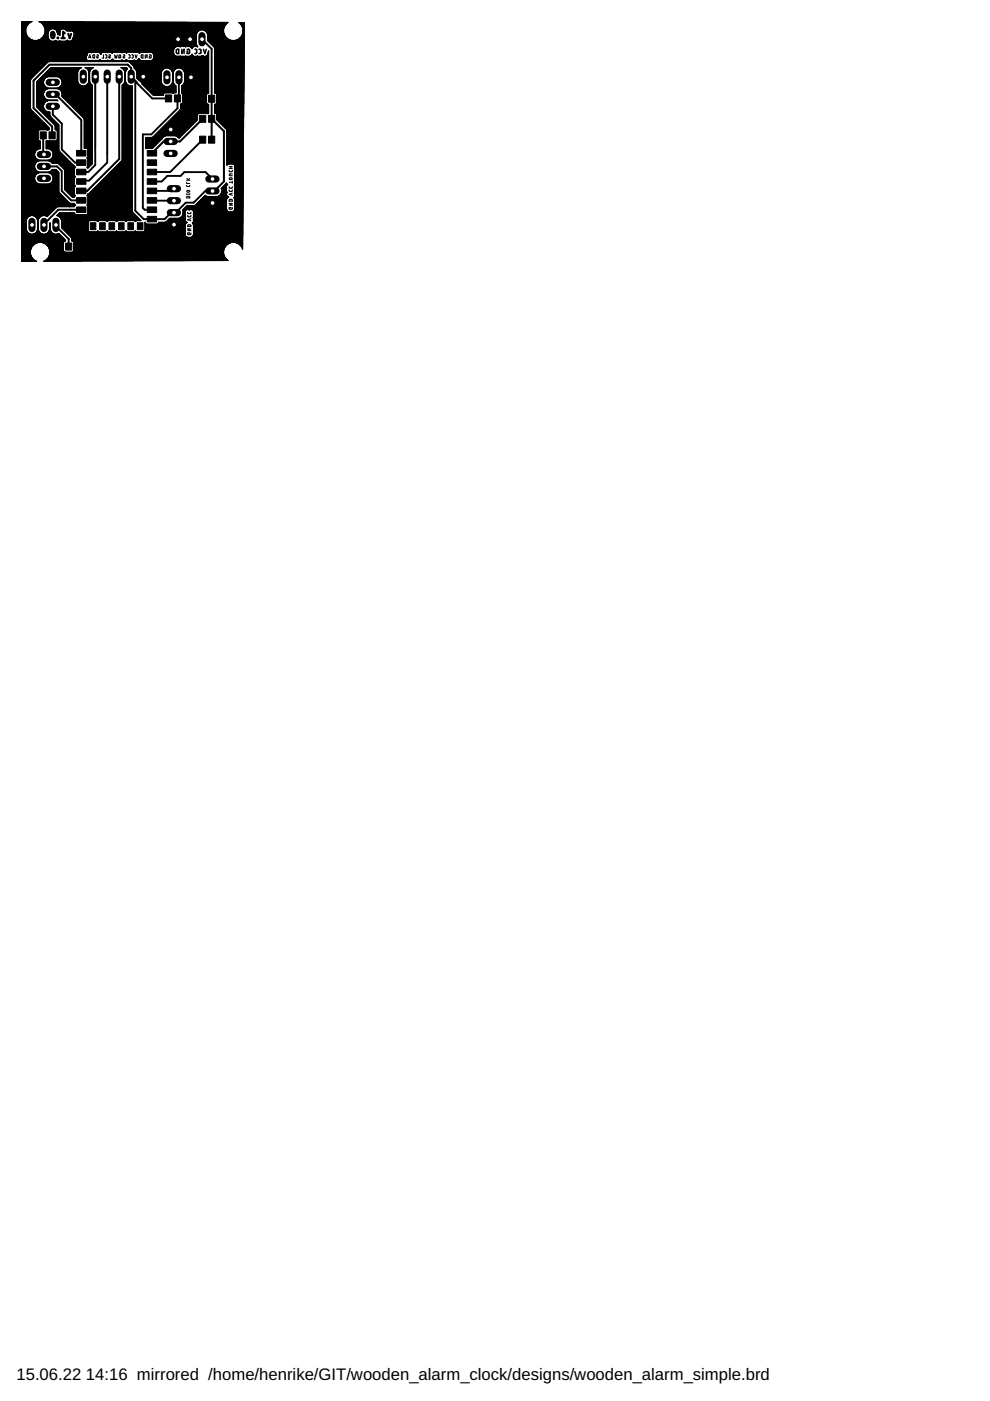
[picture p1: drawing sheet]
<svg xmlns="http://www.w3.org/2000/svg" width="210mm" height="297mm" viewBox="0 0 210 297" stroke-linecap="round" stroke-linejoin="round" font-family="sans-serif">
<defs><g id="words">
<g font-size="3.5">
<text x="3.5" y="292.5">15.06.22</text>
<text x="18.2" y="292.5">14:16 mirrored /home/henrike/GIT/wooden_alarm_clock/designs/wooden_alarm_simple.brd</text>
</g>
</g></defs>
<g fill="none" stroke="#000" stroke-width=".23">
<path d="M18.8 12.3l.2-.7 .3 .7M18.9 12.1h.3M19.7 11.7l.4-.1v.7l-.4-.1zM20.5 11.7l.3-.1v.2l-.3 .4h.4M21.9 11.6v.7h-.2M22.4 11.6l.2 .2v.4l-.2 .1M23.1 11.7l.2-.1 .1 .2-.3 .4h.3M24.3 11.6l.1 .7 .2-.4 .1 .4 .2-.7M25.3 11.7h.3l-.1 .6-.2-.1zM25.3 12.1l-.2 .2M26.1 11.7l.3-.1 .1 .2-.4 .4h.4M27.3 11.6l.3 .2-.1 .4-.2 .1"/>
<path d="M27.9 11.6l.3 .2v.4l-.3 .1M28.6 11.6l.3 .7 .2-.7M30 11.7l.3-.1v.7l-.3-.1zM30.8 11.6v.7l.4-.7v.7M31.7 11.6l.3 .1v.6h-.3l.1-.4M48.6 39.6l.1 .3h.5l.1-.3M48.6 36.1l.1 .3h.5l.1-.3M48.6 38.7h.7M48.6 35.7h.7M48.6 35.3h.7M48.6 37.8l.6-.1v.3l-.5 .1zM49 35.3v.4"/>
<path d="M49.3 36.9h-.6l-.1 .2 .2 .2h.5M49.3 38.5v.3M39.8 45.7l.1 .3h.5l.1-.3M39.8 45l.1 .3h.5l.1-.3M39.8 47.8l.6-.1 .1 .3h-.7zM40.5 49.4l-.1 .3h-.6v-.3h.4v.1M40.5 48.5h-.7l.7 .4h-.7M40.5 46.4l-.7 .2 .7 .2M48.6 40.3l.1 .3h.5l.1-.3M48.6 42.4l.6-.1 .1 .4h-.7zM49.3 44l-.1 .3h-.6v-.3l.4 .1M49.3 43.1h-.7l.7 .4h-.7"/>
<path d="M49.3 41l-.7 .2 .7 .2"/>
</g>
<path d="M10.9 7l.6 .8M11 6.9l.2-.1a.8 .8 0 0 1 0 1.3 .84 .84 0 0 1-.2-1.2zM12.2 8l.1 .1zM13 8.1h.7M13.7 7l-.3-.2v1.3M14.5 7.2l.3 .9 .3-.9" fill="none" stroke="#000" stroke-width=".47"/>
<path d="M37.4 10.6l.5-.1v.8l-.5-.1zM38.5 10.5v.8l.5-.8v.8M39.7 10.5l.5 .1-.1 .7h-.4v-.4h.1M41.3 10.5h.3l.1 .2v.6h-.4M42.2 10.5h.3l.1 .2v.6h-.4M43.1 10.5l.3 .8 .3-.8" fill="none" stroke="#000" stroke-width=".32"/>
<g fill="none" stroke="#000" stroke-width=".21">
<path d="M4.6 4.8h1.8M4.6 8.6h6M4.6 18.6h1.9M4.6 17.9h1.9M4.6 16.4h2.3M4.6 14.8h3.9M4.6 18.2h1.9M4.6 19.8h1.9M4.6 10.5h32.2M4.6 8.3h1.9M4.6 8.3h1.8M4.6 6.7h.9"/>
<path d="M4.6 6.3h.9M4.6 14.4h4.4M4.6 18.8h1.9M4.6 13h39.6M4.6 14.5h4.2M4.6 16.2h2.5M4.6 17.8h1.9M4.6 19.7h1.9M4.6 18.4h1.9M4.6 7.4h1.1M4.6 6.1h.9M4.6 8.8h10.2"/>
<path d="M4.6 12.8h14.1M4.6 12.8h14M4.6 11.1h14.3M4.6 20h1.9M4.6 19.9h1.9M4.6 19.6h1.9M4.6 19.5h1.9M4.6 19.4h1.9M4.6 19.3h1.9M4.6 19.2h1.9M4.6 19.1h1.9M4.6 19h1.9"/>
<path d="M4.6 18.9h1.9M4.6 18.7h1.9M4.6 18.5h1.9M4.6 18.3h1.9M4.6 18.1h1.9M4.6 18h1.9M4.6 17.7h1.9M4.6 17.6h1.9M4.6 17.5h1.9M4.6 17.4h1.9M4.6 17.3h1.9M4.6 17.2h1.9"/>
<path d="M4.6 17.1h1.9M4.6 17h1.9M4.6 16.9h1.9M4.6 16.7h2M4.6 16.5h2.2M4.6 16.3h2.4M4.6 16.1h2.6M4.6 16h2.7M4.6 15.9h2.8M4.6 15.9h2.9M4.6 15.8h2.9M4.6 15.7h3"/>
<path d="M4.6 15.6h3.1M4.6 15.5h3.2M4.6 15.4h3.3M4.6 15.3h3.4M4.6 15.2h3.5M4.6 15.2h3.6M4.6 15.1h3.6M4.6 15h3.7M4.6 14.9h3.8M4.6 14.6h4.1M4.6 14.3h4.4M4.6 14.2h4.5"/>
<path d="M4.6 14h4.7M4.6 13.9h4.8M4.6 13.8h4.9M4.6 13.7h5M4.6 13.6h5.1M4.6 13.5h5.2M4.6 13.4h5.3M4.6 13.2h5.5M4.6 13.1h5.6M4.6 13.1h5.7M4.6 12.9h39.6M4.6 12.7h13.8"/>
<path d="M4.6 12.6h13.8M4.6 12.6h13.7M4.6 12.5h13.7M4.6 12.4h13.7M4.6 12.4h13.6M4.6 12.3h13.6M4.6 12.2h13.7M4.6 12.1h13.7M4.6 12h13.7M4.6 11.8h13.8M4.6 11.7h13.8M4.6 11.6h13.8"/>
<path d="M4.6 11.6h13.9M4.6 11.5h13.9M4.6 11.4h13.9M4.6 11.3h14M4.6 11.2h14M4.6 11h32.2M4.6 10.9h32.2M4.6 10.8h32.2M4.6 10.7h32.2M4.6 10.6h32.2M4.6 10.4h32.2M4.6 10.4h32.3"/>
<path d="M4.6 10.2h32.4M4.6 10.1h32.4M4.6 10h32.5M4.6 9.9h32.8M4.6 9.8h32.9M4.6 9.7l32.8 .1M4.6 9.7h32.6M4.6 9.6h32.6M4.6 9.6h32.5M4.6 9.5h32.5M4.6 9.4l32.4 .1M4.6 9.4h32.4"/>
<path d="M4.6 9.3h32.4M4.6 9.2l32.4 .1M4.6 9.1l32.4 .1M4.6 9.1h32.3M4.6 9h32.3M4.6 8.9h32.3M4.6 8.8h32.3M4.6 8.7h6.2M4.6 8.6l6.2 .1M4.6 8.5h2.4M4.6 8.5h2.3M4.6 8.4h2.2"/>
<path d="M4.6 8.4h2M4.6 8.2h1.7M4.6 8.1h1.6M4.6 8h1.5M4.6 7.9h1.4M4.6 7.8h1.3M4.6 7.7h1.2M4.6 7.6h1.2M4.6 7.6h1.1M4.6 7.5h1.1M4.6 7.3h1M4.6 7.2l1 .1"/>
<path d="M4.6 7.2h1M4.6 7.2h.9M4.6 7.1h.9M4.6 7l.9 .1M4.6 7h.9M4.6 6.9h.9M4.6 6.8h.9M4.6 6.6h.9M4.6 6.5h.9M4.6 6.4h.9M4.6 6.2h.9M4.6 6h.9"/>
<path d="M4.6 5.9h.9M4.6 5.8h1M4.6 5.7h1M4.6 5.6h1.1M4.6 5.5h1.1M4.6 5.4h1.1M4.6 5.3h1.2M4.6 5.2h1.3M4.6 5h1.5M4.6 4.9h1.6M4.6 4.7h1.9M4.6 4.7h2"/>
<path d="M4.6 4.6h2.1M5.5 6.9l.3 .8M5.5 6.1v.8M5.5 5.9h-.9M5.7 5.7h-1.1M5.8 7.7l.5 .6M5.8 5.4l-.3 .7M5.8 5.3l-1.2 .1M6 5.1l-1.4 .1M6.1 5l-1.5 .1M6.3 4.8h-1.7M6.3 8.3l.8 .3"/>
<path d="M6.3 4.8l-.5 .6M6.3 4.8l.5-.2h-2.2v50.8M6.5 17v6M6.5 16.8h-1.9M6.6 16.7l-.1 .3M6.7 16.6h-2.1M7 16.3h-2.4M7.4 15.9l-2.8 .1M7.6 15.7l-3 .1M7.7 18.6h11.9M7.7 17.9l1.7 .1M7.7 18.2h1.8"/>
<path d="M7.7 19.8h1.5M7.7 18.8h2.4M7.7 17.4v5.2l3.9 3.9M7.7 17.8h1.6M7.7 19.7h1.6M7.7 18.4h1.9M7.7 20h1.5M7.7 19.9h1.5M7.7 19.7h1.5M7.7 19.6h1.6M7.7 19.5h1.7M7.7 19.4h1.7"/>
<path d="M7.7 19.3h1.8M7.7 19.2h1.8M7.7 19.1h1.9M7.7 19.1h2M7.7 19h2.1M7.7 18.9h2.2M7.7 18.9h2.3M7.7 18.8h11.9M7.7 18.7h11.9M7.7 18.6h2.4M7.7 18.6h2.2M7.7 18.5h2.1"/>
<path d="M7.7 18.4h2M7.7 18.3h1.9M7.7 18.1h1.7M7.7 18h1.7M7.7 17.9h1.6M7.7 17.7h1.5M7.7 17.6h1.5M7.7 17.5h1.5M7.7 17.4h1.5M7.8 17.3h1.4M7.9 15.5h-3.3M7.9 17.2h1.3"/>
<path d="M8 8.5h2.6M8.1 17.1h1.2M8.1 15.2l-3.5 .1M8.1 17h1.2M8.1 8.5h2.4M8.2 16.9h1.2M8.2 8.4h2.3M8.3 4.6h9.4M8.4 16.7h1.1M8.4 14.9l-3.8 .1M8.4 8.4h2M8.4 4.7h20.3"/>
<path d="M8.5 16.7h1M8.5 8.3h1.9M8.5 4.7h31.1M8.6 14.7l-4 .1M8.6 16.5h1.1M8.6 4.8h39.7M8.6 8.3h1.8M8.7 16.4h1.1M8.7 14.6h-4.1M8.7 8.2h1.6M8.7 4.8h39.6M8.7 16.4h1.2"/>
<path d="M8.8 16.3h1.2M8.8 8.1h1.5M8.8 4.9h39.4M8.9 5h39.2M8.9 8h1.4M8.9 14.4h-4.3M8.9 16.2h7.6M8.9 8h1.3M9 16.2h7.5M9 8h1.2M9 16.1h7.5M9 7.9h1.2"/>
<path d="M9 5.1h39M9.1 16h7.4M9.1 7.8h1.1M9.1 5.2h38.8M9.1 5.2h38.7M9.2 7.7h1M9.2 5.3h38.6M9.2 15.9h7.3M9.2 17.2a1.25 1.25 0 0 0 1 1.5M9.2 19.8v.4M9.2 14.1h-4.6M9.3 15.9h7.2"/>
<path d="M9.3 7.6h.9M9.3 5.4h38.4M9.3 17.1h-1.3M9.3 5.5h38.4M9.3 15.8h7.2M9.3 7.5h.9M9.3 19.5l-1.6 .1M9.3 5.6h38.3M9.4 15.8h7.1M9.4 7.4h.8M9.4 5.6h38.2M9.4 5.7h38.2"/>
<path d="M9.4 7.3h.8M9.4 16.8l-.2 .4M9.4 19.3l-.2 .5M9.4 19.3l.8-.5h2l.8 .5M9.4 19.3l-1.7 .1M9.4 16.8h-1.1M9.4 5.8h38.2M9.4 15.7h7.1M9.4 13.9h-4.8M9.4 7.2h.8M9.4 5.8h38.1M9.5 7.2h.7"/>
<path d="M9.5 5.9h38M9.5 15.6h7M9.5 7.1h.7M9.5 6h38M9.5 6.1h37.9M9.5 7h.7M9.5 6.9h.7M9.5 6.1h38M9.6 6.1l-.4-.7-.5-.6-.5-.2 40.2 .1a2.09 2.09 0 0 0-1 2.2 2.09 2.09 0 0 0 1.7 1.7M9.6 6.1v.8M9.6 6.9l-.4 .8-.5 .6-.8 .3M9.6 6.3h.9"/>
<path d="M9.6 15.5h6.9M9.6 6.9h.6M9.6 6.8h.6M9.6 6.8h.7M9.6 6.7h.7M9.6 6.6h.7M9.6 6.6h.8M9.6 6.3h1M9.6 6.1h1.2M9.6 16.6h-1.1M9.7 15.4h6.8M9.7 19h-2"/>
<path d="M9.8 16.4l-.4 .4M9.8 15.4h6.7M9.8 13.5l-5.2 .1M9.8 15.3h6.7M9.9 15.2h6.6M10 15.2h6.5M10 13.3l-5.4 .1M10 15.1h6.5M10.1 15h6.5M10.1 13.2l-5.5 .1M10.2 7.6v.4M10.2 7.2v.4"/>
<path d="M10.2 16.3l-.4 .1M10.2 7l-.7 .1M10.2 6.8l.1 .1M10.2 8l.2 .4M10.2 8h.1M10.2 6.8v.4M10.2 14.9h6.4M10.3 14.8h6.3M10.3 6.7l-.7 .1M10.3 14.8h6.4M10.4 13.1l-3.8 3.6M10.4 8.4h.1"/>
<path d="M10.4 8.4l.5 .3M10.4 6.4l-.2 .4M10.4 6.4v.1M10.4 6.5h-.8M10.5 6.4h-.9M10.5 14.6h6.4M10.6 14.5h6.3M10.6 14.5h6.4M10.8 6.2h-1.2M10.9 6.1l-.5 .3M11.5 8.7l.3-.1 .3 .1M11.5 6.1l.5 .3"/>
<path d="M11.5 8.7h.5M11.5 6.1h1.6M11.6 8.7h.3M11.6 6.2h1.4M11.7 8.6h.1M11.8 6.3h1.1M11.9 6.3h.9M11.9 6.4h.9M12 6.4v.1M12 6.4l.1 .4M12 6.6h.7M12 6.7h.7"/>
<path d="M12.1 6.7h.6M12.1 6.8h.6M12.1 6.8v.1M12.1 6.8l.1 .4M12.1 6.9h.6M12.2 7h.5M12.2 16.3l.4 .1M12.2 7.1h.5M12.2 7.2v.1l.5 .2M12.2 7.3h.5M12.2 7.2h.5M12.3 18.8h7.3"/>
<path d="M12.3 18.6h7.3M12.4 18.9h7.2M12.4 16.3h4.1M12.4 18.6h7.2M12.5 18.9h7.1M12.5 16.4h4M12.5 7.4h.2M12.5 18.5h7.1M12.6 8.7h.2M12.6 19h7M12.6 16.4h3.9M12.6 16.4l.4 .4"/>
<path d="M12.6 7.4h.1M12.7 8.7h.2M12.7 8.7h-.3M12.7 19h6.9M12.7 16.5h3.8M12.7 8.7h.1M12.7 18.4h6.9M12.7 7.5h.1M12.7 6.6v.9M12.7 19.1h6.9M12.8 18.4h6.8M12.8 16.6h3.7"/>
<path d="M12.8 6.5h-.8M12.8 19.1h6.8M12.8 6.4l-.1 .2M12.8 19.2h6.8M12.8 18.3h6.8M12.8 16.7h3.7M12.9 18.2h6.7M12.9 6.3l-.1 .1M12.9 19.2h6.7M12.9 16.7h3.6M12.9 18.2h4.5M12.9 19.3h6.7"/>
<path d="M13 16.8l.2 .4M13 18.1l-.8 .6M13 19.3l.2 .5M13 19.3h6.6M13 18.1h4.2M13 16.8h3.5M13 6.2l-.1 .1M13 18.1h4.1M13 19.5h6.6M13 19.4h6.6M13 18h4M13 16.9h3.5"/>
<path d="M13 18h3.9M13 17h3.5M13.1 19.5h6.5M13.1 17h3.4M13.1 17.9h3.7M13.1 17.1h3.4M13.1 17.8h3.6M13.1 19.6h6.5M13.1 17.8h3.7M13.1 19.7h6.5M13.1 17.7h3.6M13.1 17.2h3.4"/>
<path d="M13.2 17.2v.5M13.2 19.8v.4M13.2 17.7l-.2 .4M13.2 19.8h6.4M13.2 20h6.4M13.2 19.9h6.4M13.2 17.6l3.4 .1M13.2 17.6h3.4M13.2 17.5h3.4M13.2 17.5h3.3M13.2 17.4h3.3M13.2 17.3l3.3 .1"/>
<path d="M13.2 17.3h3.3M13.2 17.2h3.3M13.3 6.1l-.4 .1-1.2 .1M13.4 6.1h-.1M13.4 6.1h.1M13.5 6.1l.3 .2M13.6 6.1h33.8M13.8 6.3l.4 .3M13.8 6.3h33.6M13.9 6.3h33.5M14 8.7h.5M14 6.4h28.5"/>
<path d="M14.1 8.7h.3M14.1 6.5h28.1M14.1 8.6l.2-.1 .1 .1M14.1 8.6l-.2 .1M14.2 8.6h.1M14.2 6.6h.1M14.2 6.6h1.2M14.2 8.5h.1M14.4 8.6l.1 .1M14.5 8.7l.4 .1M14.7 6.6h.1M14.9 8.8h22"/>
<path d="M15 8.7h21.9M15.1 8.7h21.8M15.2 8.6l-.2 .1M15.2 8.6h21.7M15.3 8.5h21.6M15.3 6.6h26.8M15.3 8.5l-.1 .1M15.3 8.4v.1M15.3 8.4h21.6M15.4 8.4h-.1M15.4 8.4h21.5M15.4 6.6l.3 .4"/>
<path d="M15.4 8.3h26.2M15.4 8.2v.1M15.4 8.3v.1M15.4 8.2h21.5M15.4 6.6h26.7M15.5 8.2h21.4M15.5 8.1h21.4M15.5 6.7h26.5M15.5 8h21.4M15.5 7.9h21.4M15.6 7.8h21.3M15.6 7.7h21.3"/>
<path d="M15.6 7.6h21.3M15.6 6.8h21.9M15.6 6.8h21.8M15.7 7.5h21.2M15.7 6.9h21.6M15.7 6.9h21.5M15.7 7.4h21.3M15.7 7h21.5M15.7 7v.3M15.7 7.3h21.3M15.7 7.1h21.4M15.7 7.3l-.3 .9"/>
<path d="M15.7 7.2h21.3M16.5 16.3h-7.7M16.5 17.3l.1 .4M16.5 15.3v2M16.6 14.9l-6.4 .1M16.6 14.8l.7-.4h-6.5l-3.1 3M16.6 17.7l.4 .3M16.6 14.8l-.1 .5M16.8 14.7l-6.4 .1M16.8 14.6h-6.3M17 18l.4 .2M17.2 14.4h-6.5"/>
<path d="M17.9 18.2h1.7M18.1 14.4h1.6M18.2 18.1h1.4M18.2 12.3a.87 .87 0 0 0 1 .6l.4-.1M18.3 18.1h1.3M18.3 12l-.1 .3M18.3 14.5l-.3-.1h1.9l-.7 .4M18.3 14.5l.6 .8v2M18.3 18l-.4 .2M18.3 14.5h1.2M18.4 18h1.1M18.4 11.9h-13.8"/>
<path d="M18.4 14.5h1.1M18.4 11.8l-.1 .2M18.4 14.6h1M18.4 11.6h.1M18.5 11.6l-.1 .2M18.5 14.6h.9M18.5 11.6l-13.9 .1M18.5 17.9h.9M18.5 11.4l-.1 .2M18.5 17.8h.8M18.6 14.7h.7M18.6 17.8h.7"/>
<path d="M18.6 11.3l-14 .1M18.6 11.2l-.1 .2M18.6 11.2h.1M18.6 17.8h.6M18.6 14.8h.6M18.7 17.7l-.4 .3M18.7 17.7h.5M18.7 14.8h.5M18.7 14.9h.5M18.7 14.9h.4M18.7 17.6h.4M18.8 17.5h.3"/>
<path d="M18.8 15h.3M18.8 17.4h.2M18.8 15.1h.3M18.8 11.1l-.2 .1M18.8 11.1h.4M18.8 15.2h.2M18.8 11.1l-14.2 .1M18.9 16.3h.1M18.9 16.4h.1M18.9 17.3l-.2 .4M18.9 16.2h.1M18.9 17.3h.1"/>
<path d="M18.9 17.2h.1M18.9 17.1h.1M18.9 17h.1M18.9 16.9h.1M18.9 16.8h.1M18.9 16.7h.1M18.9 16.6h.1M18.9 16.5h.1M18.9 16.1h.1M18.9 16h.1M18.9 15.9h.1M18.9 15.8h.1"/>
<path d="M18.9 15.7h.1M18.9 15.6h.1M18.9 15.5h.1M18.9 15.4h.1M18.9 15.3h.1M19 12.8h.1M19 11h.1M19 17.3l.2 .4M19 15.3v2M19.2 11.1h5.1M19.2 17.7l.3 .3M19.2 14.8l-.2 .5"/>
<path d="M19.2 11.1l.2 .1M19.2 11.1h.4M19.4 12.8h4.8M19.4 11.2h.1M19.5 18l.1 .1M19.5 12.8h.1M19.6 18.1v16.6M19.6 12.8h.1M19.6 11.1l-.1 .1M19.6 11.1h.1M20.3 11.1h.2M20.3 11.1h.1"/>
<path d="M20.3 12.8h.1M20.4 12.8h.1M20.9 12.8h.5M20.9 11.1l.3 .2M21 11.1h.7M21.1 12.7h.2M21.1 11.2h.5M21.1 12.7l.3 .1M21.1 12.7h.1M21.1 12.7l-.2 .1M21.2 12.7h.1M21.2 11.2h.3"/>
<path d="M21.2 11.3h.3M21.2 11.3l.1 .2M21.3 11.3h.2M21.3 11.4h.1M21.3 11.5h.1M21.4 11.5h.1M21.4 11.4l-.1 .1M21.7 11.1l-.3 .3M22.7 11.1h.1M22.8 11.1h.2M22.8 12.8h.1M22.8 12.8h-.1"/>
<path d="M22.8 11.1l.1 .1M22.9 11.2h.1M22.9 12.8h.1M23 11.1l-.1 .1M23 11.1h.1M23.5 11.1h.1M23.5 12.8h.7M23.5 11.1h.5M23.6 11.1l.2 .2M23.6 12.7h.4M23.7 11.2h.2M23.7 12.7h.1"/>
<path d="M23.7 12.7l-.3 .1M23.7 12.7h.3M23.8 11.3h.1M23.8 12.6h.1M23.9 12.5h.1M23.9 12.5l.3 .3M23.9 12.5l-.2 .2M24.2 12.8h.4M24.4 11.1h.3M24.5 11.1h.2M24.6 12.8h.3M24.6 12.8h.1"/>
<path d="M24.9 12.8l.5 .1M24.9 11.1h.4M24.9 12.8h.1M25.1 11.1h.1M25.4 12.9h.1M25.4 11l-.8 .2-.2-.2-.6 .3M25.4 11h.1M25.4 11l.5 .2M25.5 11.1h3.1M25.5 12.8h3.2M25.6 11.1h.5M25.7 12.8h.3"/>
<path d="M25.7 14.4h1.2M25.8 12.7h.1M25.9 12.7v.1M25.9 12.7l.1 .1M25.9 11.2h.1M25.9 12.7h.1M25.9 12.7l-.5 .2M25.9 18.6h2.1M25.9 18.2h1.6M25.9 19.8h2.1M25.9 18.2h2.1M25.9 18.1v15.7"/>
<path d="M25.9 18.8h2.1M25.9 19.7h2.1M25.9 18.4h2.1M25.9 20h2.1M25.9 19.9h2.1M25.9 19.6h2.1M25.9 19.5h2.1M25.9 19.4h2.1M25.9 19.3h2.1M25.9 19.2h2.1M25.9 19.1h2.1M25.9 19h2.1"/>
<path d="M25.9 18.9h2.1M25.9 18.7h2.1M25.9 18.5h2.1M25.9 18.3h2.1M25.9 18.1h1.4M25.9 18.1h1.3M25.9 14.5h1.1M26 18l-.1 .1M26 12.8h.1M26 18h1.1M26 14.5h1M26 14.6h1.1"/>
<path d="M26.1 11.1l-.2 .1M26.1 14.6h.9M26.1 17.9h.9M26.1 17.8h.8M26.2 14.7h.7M26.2 17.8h.7M26.2 14.8h.6M26.3 17.7h.5M26.3 14.8h.5M26.3 14.8l.2 .5v2l-.2 .4M26.3 17.7l-.3 .3M26.3 14.9h.5"/>
<path d="M26.3 17.6h.5M26.4 17.5h.3M26.4 15h.3M26.4 15.1h.3M26.4 17.4h.3M26.4 15.2h.3M26.4 17.4h.2M26.4 15.2h.2M26.5 17.3h.1M26.5 15.2h.1M26.5 16.3h.1M26.5 16.4h.1"/>
<path d="M26.5 16.2h.1M26.5 17.2h.1M26.5 17.1h.1M26.5 17h.1M26.5 16.9h.1M26.5 16.8h.1M26.5 16.7h.1M26.5 16.6h.1M26.5 16.5h.1M26.5 16.1h.1M26.5 16h.1M26.5 15.9h.1"/>
<path d="M26.5 15.8h.1M26.5 15.7h.1M26.5 15.6h.1M26.5 15.5h.1M26.5 15.4h.1M26.5 15.3h.1M26.5 12.8h.1M26.5 11.1h.1M26.6 12.8h.4M26.6 11.1h.4M26.6 17.3l.2 .4M26.6 15.3v2"/>
<path d="M26.6 11.1l.2 .2M26.7 12.7h.2M26.7 11.2h.2M26.8 12.7h.1M26.8 12.7l.2 .1M26.8 12.7l-.3 .1M26.8 17.7l.3 .3M26.8 14.8l-.2 .5M26.8 11.2h.1M27 11.1l-.2 .2M27.1 14.6l-.3 .2M27.1 14.6l-.3-.2h-1.2l.7 .4"/>
<path d="M27.1 18l.5 .2M27.2 13.1l1.2 1.2M27.3 13.1h16.9M27.4 13.1h16.8M27.5 13.2h16.7M27.6 13.3h16.6M27.6 11.1h.1M27.7 12.8h.1M27.7 12.8h-.1M27.7 13.4h16.5M27.7 13.5h16.5M27.8 13.5h16.4"/>
<path d="M27.9 13.6h16.3M28 13.7h16.2M28 18.2v26.6M28 18.2h.1M28.1 13.8h16.1M28.2 13.9h16M28.3 14h15.9M28.3 11.1h.6M28.4 12.8h.2M28.4 14.1h15.8M28.4 12.8h-.1M28.4 14.2h15.8"/>
<path d="M28.4 14.3h15.8M28.4 14.4h15.8M28.4 14.3v.2M28.4 14.5h6.6M28.4 12.7h.1M28.5 12.7l.4 .2 .4-.2M28.5 12.7v.1M28.5 12.7l-.1 .1M28.5 14.5l.3 .3M28.5 14.5h6.4M28.6 14.6h6.2M28.6 14.6h6.1"/>
<path d="M28.7 14.7h5.9M28.7 11.1h.3M28.8 14.8h1.2M28.8 14.8h1.1M28.8 14.8l.2 .5M28.8 11.1h.1M28.9 12.9h-.1M28.9 11.1l.6 .1M28.9 14.9h.9M28.9 15h.8M28.9 15.1h.8M29 15.2h.6"/>
<path d="M29 12.8h15.2M29 16.3h5.2M29 16.4h.5M29 15.3v1.3M29 16.6l.2 .2M29 16.2h5.2M29 16.6h.5M29 16.5h.5M29 16.3h.5M29 16.2h.5M29 16.1h.5M29 16h.5"/>
<path d="M29 15.9h.5M29 15.8h.5M29 15.7h.5M29 15.6h.5M29 15.5h.5M29 15.4h.5M29 15.4h.6M29 15.3h.6M29.1 12.8h.7M29.1 16.7h.4M29.1 11.1h7.7M29.2 16.7h.3"/>
<path d="M29.2 16.8l.3 .3M29.2 16.8h.3M29.2 12.7h.6M29.3 12.7h.1M29.3 11.1h.6M29.3 16.9h.2M29.3 12.6h.3M29.3 12.6h.2M29.4 12.5l-.1 .2M29.4 12.5h.1M29.4 16.9h.1M29.4 12.4h.1"/>
<path d="M29.4 12.4l.2 .2M29.4 12.4v.1M29.4 17h.1M29.5 11.2l.1 .1M29.5 17h.1M29.5 11.2h.2M29.5 17.1h.1M29.5 11.2h.1M29.5 11.3h.1M29.5 17.1l.1 .1M29.5 15.4v.8M29.5 16.3v.8"/>
<path d="M29.6 15.3l-.1 .1M29.6 12.6l.3 .2M29.6 12.6l-.3 .1M29.6 11.3h.1M29.6 15.1v.2M29.7 15l-.1 .1M29.8 14.9l-.1 .1M29.8 11.1l-.2 .2M29.9 11.1h-.1M30 14.8l-.2 .1M30.1 17.8h.1M30.1 17.8l2.5 2.4h2v-.3l.3-.2"/>
<path d="M30.2 17.8h4.2M30.2 17.9h4.2M30.2 17.9l4.3 .1M30.3 14.7l-.3 .1M30.3 16.4h.1M30.3 14.8h.1M30.3 14.7v3.1M30.3 17.8h.1M30.3 17.7h.1M30.3 17.6h.1M30.3 17.5h.1M30.3 17.4h.1"/>
<path d="M30.3 17.3h.1M30.3 17.2h.1M30.3 17.1h.1M30.3 17h.1M30.3 16.9h.1M30.3 16.8h.1M30.3 16.7h.1M30.3 16.6h.1M30.3 16.5h.1M30.3 16.3h.1M30.3 16.2h.1M30.3 16.1h.1"/>
<path d="M30.3 16h.1M30.3 15.9h.1M30.3 15.8h.1M30.3 15.7h.1M30.3 15.6h.1M30.3 15.5h.1M30.3 15.4h.1M30.3 15.3h.1M30.3 15.2h.1M30.3 15.1h.1M30.3 15h.1M30.3 14.9h.1"/>
<path d="M30.3 18h4.3M30.4 18.1h4.2M30.4 14.7v3.1M30.4 14.7l.5 .2M30.5 18.2h4.3M30.5 17.8h3.9M30.5 18.2h4.4M30.5 11.1h.1M30.6 11.1h.1M30.6 12.8h.1M30.6 12.8h-.1M30.6 18.3h4.4"/>
<path d="M30.6 18.4h6.7M30.6 17.8h3.7M30.7 18.4h6.6M30.7 14.8h3.8M30.8 17.7h3.5M30.8 18.5h6.5M30.8 14.8h3.7M30.9 14.9l.2 .2M30.9 18.6h6.4M30.9 14.9h3.5M30.9 17.6h3.4M31 17.5l-.4 .3h-.5"/>
<path d="M31 17.5h3.2M31 18.7h6.3M31 15h3.4M31 15h3.3M31.1 15.1v.2M31.1 17.4l-.1 .1M31.1 17.4h3.1M31.1 15.1h3.2M31.1 15.2h3.2M31.1 18.8h6.2M31.1 15.2h3.1M31.1 15.3l.1 .1"/>
<path d="M31.1 17.3v.1M31.1 17.3h3.1M31.1 17.2h3.1M31.1 17.1h3.1M31.1 15.4h3.1M31.1 15.3h3.1M31.2 16.4h3M31.2 15.4v.8M31.2 16.3l-.1 1M31.2 17.1h3M31.2 17h3M31.2 16.9h3"/>
<path d="M31.2 16.8h3M31.2 16.7h3M31.2 16.6h3M31.2 16.5h3M31.2 16.3h3M31.2 16.2h3M31.2 16.1h3M31.2 16h3M31.2 15.9h3M31.2 15.8h3M31.2 15.7h3M31.2 15.6h3"/>
<path d="M31.2 15.5h3M31.2 15.4h3M31.2 18.9h6.1M31.3 19h6M31.4 19.1h5.9M31.4 12.8h.1M31.4 11.1h.1M31.5 19.2h5.8M31.6 19.3h5.7M31.7 19.4h5.6M31.7 19.5h5.6M31.8 19.5h5.5"/>
<path d="M31.9 19.6h5.4M32 19.7h2.9M32.1 19.8h2.7M32.1 11.1h.1M32.2 19.9h2.5M32.2 11.1h4.6M32.2 12.8h-.1M32.2 12.8h12M32.2 11.1l.2 .2M32.2 19.9h2.4M32.2 12.7h12M32.3 20h2.3"/>
<path d="M32.3 11.2h4.5M32.4 11.2h4.4M32.4 12.7h.1M32.4 12.7l-.2 .1M32.4 11.3h4.4M32.4 11.3l.1 .2M32.4 12.7h11.8M32.4 12.6h11.8M32.5 12.5h11.7M32.5 11.4h4.4M32.5 11.5h4.4M32.5 11.5h.1"/>
<path d="M32.5 12.4h11.7M32.6 11.5h4.3M32.6 12.4h11.6M32.6 11.5v.9M32.6 12.4l-.2 .3M32.6 12.3h11.6M32.6 12.2h11.6M32.6 12.1h11.6M32.6 12h11.6M32.6 11.9h4.7M32.6 11.8h4.6M32.6 11.8h4.5"/>
<path d="M32.6 11.7h4.4M32.6 11.6l4.4 .1M32.6 11.6h4.4M32.6 11.6h4.3M34.2 15.4v2M34.2 17.4l.2 .4M34.4 14.9l-.2 .5M34.4 17.8l.8 .6M34.7 14.6l-.3 .3M35.2 14.4l-.5 .2M35.6 14.4l.5 .2M35.7 14.5h1.9"/>
<path d="M35.8 18.3h1.5M35.8 14.5h1.7M35.9 18.2h1.4M35.9 14.6h1.5M36 18.2h1.3v1.5h-5.3M36 14.6h1.3M36.1 14.6l.5 .8M36.1 18.1h1.1M36.2 14.7h1M36.2 18.1h.9M36.2 18h.9M36.2 14.8h.9"/>
<path d="M36.3 18h.8M36.3 14.8h.7M36.3 14.9h.7M36.3 17.9h.7M36.4 14.9h.5M36.4 17.8h.5M36.4 15h.5M36.4 17.7h.5M36.5 17.7h.4M36.5 15.1h.4M36.5 15.2h.3M36.5 17.6h.3"/>
<path d="M36.5 17.5h.3M36.6 19.7l.1 .1M36.6 17.5h.1M36.6 15.3h.1M36.6 16.3h.1M36.6 16.4h.1M36.6 17.4l-.5 .8-.5 .2M36.6 16.2h.1M36.6 15.4v2M36.6 19.7h.2M36.6 17.4h.1M36.6 17.3h.1"/>
<path d="M36.6 17.2h.1M36.6 17.1h.1M36.6 17h.1M36.6 16.9h.1M36.6 16.8h.1M36.6 16.7h.1M36.6 16.6h.1M36.6 16.5h.1M36.6 16.1h.1M36.6 16h.1M36.6 15.9h.1M36.6 15.8h.1"/>
<path d="M36.6 15.7h.1M36.6 15.6h.1M36.6 15.5h.1M36.6 15.4h.1M36.6 19.8h.1M36.7 19.8h.1M36.7 15.4v2M36.7 17.4l.6 .8M36.8 19.7l-.1 .1M36.8 11.3v.1M36.8 11.4l.2 .3M36.8 10.4v.9"/>
<path d="M36.9 9.1l.1 .2M36.9 7.5v.8M36.9 8.3v.8M36.9 10.3h-32.3M37 9.3v.1M37 7.3l-.1 .2M37 7.2l-21.3 .1M37 11.7l.4 .2h2.9M37 11.7h.1M37 10.1l-.2 .3M37 10.1h.1M37 9.4l.2 .3"/>
<path d="M37 7.2v.1M37.1 7l-21.4 .1M37.2 9.7l.2 .1M37.2 6.9l-.2 .3M37.3 14.6l-.6 .8M37.3 9.9l-32.7 .1M37.4 9.9l-.4 .2M37.4 9.8l.3 .1h-33.1M37.4 6.8l-.2 .1M37.4 9.9h.1M37.7 6.8h-.3M37.7 14.4l-.4 .2"/>
<path d="M37.7 6.8v1.5h-22.3M37.7 7.4h.1M37.7 8.2h.1M37.7 8.1h.1M37.7 8h.1M37.7 7.9h.1M37.7 7.8h.1M37.7 7.7h.1M37.7 7.6h.1M37.7 7.5h.1M37.7 7.3h.1M37.7 7.2h.1"/>
<path d="M37.7 7.1h.1M37.7 7h.1M37.7 6.9h.1M37.7 6.8h.1M37.8 6.8v1.5h3.8M37.8 6.8h.3M37.9 11.9v.1M38 6.8h2M38 9.8h2M38.1 6.8l.1 .1M38.1 9.9h.2M38.1 6.8h1.8"/>
<path d="M38.1 9.8h1.8M38.2 14.4l.4 .2M38.2 11.9h.1M38.2 9.9h.1M38.2 6.9h1.6M38.2 9.7l-.4 .2h1.2M38.2 6.9l.2 .1M38.3 14.5h5.9M38.3 9.7h1.5M38.3 9.6h1.4M38.3 7h1.4M38.4 9.6h1.3"/>
<path d="M38.4 7h1.3M38.4 7l.1 .5M38.4 9.6l-.2 .1M38.4 14.5h5.8M38.4 9.5h1.2M38.4 7.1h1.2M38.4 7.2h1.2M38.5 7.2h1.1M38.5 14.6h5.7M38.5 9.4h1M38.5 7.2h1M38.5 9.3l-.1 .3"/>
<path d="M38.5 9.3h1M38.5 7.4h1M38.5 9.2l1 .1M38.5 7.3h1M38.5 8.6h1M38.5 7.5v.8M38.5 8.3v.8M38.5 9.1v.2M38.5 8.8h1M38.5 9.1l1 .1M38.5 9.1h1M38.5 9h1"/>
<path d="M38.5 8.9h1M38.5 8.7h1M38.5 8.5h1M38.5 8.4h1M38.5 8.2h1M38.5 8.1h1M38.5 8h1M38.5 7.9h1M38.5 7.8h1M38.5 7.7h1M38.5 7.6h1M38.5 7.5h1"/>
<path d="M38.6 18.6h5.6M38.6 18.2h5.6M38.6 18.2v1.6M38.6 19.8l.1 .1M38.6 18.8h5.6M38.6 19.7h5.6M38.6 18.4h5.6M38.6 19.8h5.4M38.6 19.6h5.6M38.6 19.5h5.6M38.6 19.4h5.6M38.6 19.3h5.6"/>
<path d="M38.6 19.2h5.6M38.6 19.1h5.6M38.6 19h5.6M38.6 18.9h5.6M38.6 18.7h5.6M38.6 18.5h5.6M38.6 18.3h5.6M38.6 14.6h5.6M38.6 14.6l.5 .8M38.6 19.9h5.3M38.7 18.1h5.5M38.7 14.7h5.5"/>
<path d="M38.7 19.9h5.2M38.7 19.9v1.9M38.7 20h5.1M38.7 18h5.5M38.8 9.9h.1M38.8 14.8h5.4M38.8 18h5.4M38.8 11.9v.1M38.9 14.9h1.3M38.9 17.9h1.3M38.9 14.9h1.2M38.9 17.8h1.2"/>
<path d="M38.9 9.9h3M38.9 17.8h1.1M39 17.8h.9M39 15h.9M39 17.7h.9M39 15.2h.8M39 15.1h.9M39.1 17.6h.7M39.1 17.5h.7M39.1 15.2h.7M39.1 17.5h.6M39.1 15.3h.6"/>
<path d="M39.1 16.3h.6M39.1 16.4h5.1M39.1 15.4v2M39.1 17.4l-.5 .8M39.1 16.2h.6M39.1 17.4h.6M39.1 17.3h.6M39.1 17.2h.6M39.1 17.1h.6M39.1 17h.6M39.1 16.9h.6M39.1 16.8h.6"/>
<path d="M39.1 16.7h.6M39.1 16.6h.6M39.1 16.5h.6M39.1 16.1h.6M39.1 16h.6M39.1 15.9h.6M39.1 15.8h.6M39.1 15.7h.6M39.1 15.6h.6M39.1 15.5h.6M39.1 15.4h.6M39.3 9.9h.2"/>
<path d="M39.3 11.9h.1M39.3 9.9h.1M39.5 9.1v.2M39.5 7.5v.8M39.5 8.3v.8M39.5 9.3l.1 .1M39.5 7.3v.2M39.6 9.4l.1 .2M39.6 7.2l-.1 .1M39.7 17.2v.2M39.7 15.6v.8M39.7 16.4v.8"/>
<path d="M39.7 9.6l.1 .1M39.7 17.4l.1 .1M39.7 15.4v.2M39.7 15.5h-.6M39.8 17.5v.2M39.8 15.3l-.1 .1M39.8 9.9h.1M39.8 9.7l.1 .1M39.8 6.9l-.2 .3M39.8 17.7l.2 .1M39.8 15.1v.2M39.9 9.8l.3 .1"/>
<path d="M39.9 6.8l-.1 .1M40 17.8l.1 .1M40 15l-.2 .1M40.1 17.9h.3M40.1 14.9l-.1 .1M40.2 6.8h-.3M40.2 6.8l.1 3.1M40.2 8.6h.1M40.2 7.4h.1M40.2 8.8h.1M40.2 9.8h.1M40.2 9.7h.1"/>
<path d="M40.2 9.6h.1M40.2 9.5h.1M40.2 9.4h.1M40.2 9.3h.1M40.2 9.2h.1M40.2 9.1h.1M40.2 9h.1M40.2 8.9h.1M40.2 8.7h.1M40.2 8.5h.1M40.2 8.4h.1M40.2 8.2h.1"/>
<path d="M40.2 8.1h.1M40.2 8h.1M40.2 7.9h.1M40.2 7.8h.1M40.2 7.7h.1M40.2 7.6h.1M40.2 7.5h.1M40.2 7.3h.1M40.2 7.2h.1M40.2 7.1h.1M40.2 7h.1M40.2 6.9h.1"/>
<path d="M40.2 6.8h.1M40.3 9.9l.3 .2M40.3 11.9h.7M40.3 9.9h.7M40.3 6.8v3.1M40.4 6.8h.3M40.4 14.8l-.3 .1M40.4 16.3h.1M40.4 14.8v3.1M40.4 16.2h.1M40.4 17.8h.1M40.4 17.9h.1"/>
<path d="M40.4 17.7h.1M40.4 17.6h.1M40.4 17.5h.1M40.4 17.4h.1M40.4 17.3h.1M40.4 17.2h.1M40.4 17.1h.1M40.4 17h.1M40.4 16.9h.1M40.4 16.8h.1M40.4 16.7h.1M40.4 16.6h.1"/>
<path d="M40.4 16.5h.1M40.4 16.1h.1M40.4 16h.1M40.4 15.9h.1M40.4 15.8h.1M40.4 15.7h.1M40.4 15.6h.1M40.4 15.5h.1M40.4 15.4h.1M40.4 15.3h.1M40.4 15.2h.1M40.4 15.1h.1"/>
<path d="M40.4 15h.1M40.4 14.9h.1M40.4 11.8h.5M40.5 14.8v3.1M40.5 11.8h.4M40.5 10h.4M40.5 14.8l.3 .1M40.6 6.8h1.3M40.6 10.1l.1 .3v-.2M40.6 11.7h.1M40.6 11.7l-.3 .2M40.6 10.1h.1"/>
<path d="M40.6 11.7h.3M40.6 10.1h.3M40.6 9.8h1.3M40.6 11.7h.2M40.6 10.1h.2M40.6 10.2h.2M40.6 11.6h.1M40.6 10.2h.1M40.7 6.8l.1 .1M40.7 9.8l-.3 .1M40.7 10.3h.1M40.7 9.8h1.1"/>
<path d="M40.7 6.8h1.1M40.7 11.6h.1M40.7 11.5h.1M40.7 11.6l.4 .3h1.6M40.7 11.6v-.1l-.1 .2M40.7 14.9h3.5M40.7 6.9h1.1M40.8 17.9h3.4M40.8 6.9l.2 .3M40.8 9.7l-.1 .1M40.8 6.9h1M40.8 9.7h1"/>
<path d="M40.8 14.9l.2 .1M40.8 14.9h3.4M40.8 7h1M40.9 17.8h3.3M40.9 9.6h.9M40.9 9.6l-.1 .1M40.9 9.6h.8M40.9 7h.8M40.9 9.5h.8M41 9.5h.7M41 7.1h.7M41 15l.1 .1"/>
<path d="M41 17.8l-.5 .1M41 17.8h3.2M41 15h3.2M41 7.2h.7M41 7.2l.1 .3M41 9.4l-.1 .2M41 17.7h3.2M41 9.4h.7M41 9.3v.1M41 9.3h.6M41.1 9.9l-.4 .3M41.1 7.4h.5"/>
<path d="M41.1 17.7h3.1M41.1 15.1h3.1M41.1 9.2h.5M41.1 7.3h.5M41.1 8.6h.5M41.1 15.1l.1 .3M41.1 17.7l-.1 .1M41.1 7.5v.8M41.1 8.3v.8M41.1 9.1l-.1 .2M41.1 8.8h.5M41.1 9.1h.5"/>
<path d="M41.1 9h.5M41.1 8.9h.5M41.1 8.7h.5M41.1 8.5h.5M41.1 8.4h.5M41.1 8.2h.5M41.1 8.1h.5M41.1 8h.5M41.1 7.9h.5M41.1 7.8h.5M41.1 7.7h.5M41.1 7.6h.5"/>
<path d="M41.1 7.5h.5M41.1 15.2h3.1M41.1 17.6h3.1M41.2 17.5l-.1 .2M41.2 17.5h3M41.2 15.3h3M41.2 17.4h3M41.2 15.4h3M41.2 15.4l.1 .2M41.2 15.5h3M41.3 16.3h2.9M41.3 15.6v.8"/>
<path d="M41.3 16.4v.8M41.3 17.2l-.1 .3M41.3 9.9h.1M41.3 16.2h2.9M41.3 17.3h2.9M41.3 17.2h2.9M41.3 17.1h2.9M41.3 17h2.9M41.3 16.9h2.9M41.3 16.8h2.9M41.3 16.7h2.9M41.3 16.6h2.9"/>
<path d="M41.3 16.5h2.9M41.3 16.1h2.9M41.3 16h2.9M41.3 15.9h2.9M41.3 15.8h2.9M41.3 15.7h2.9M41.3 15.6h2.9M41.3 15.5h2.9M41.6 9.3l.2 .5M41.6 7.3v2M41.7 9.9l.2 .1M41.8 11.9h.1"/>
<path d="M41.8 9.9h.1M41.8 9.8l.2 .1M41.8 6.9l-.2 .4M41.9 9.9h.1M42 9.9l-.1 .1M42.6 6.3l-.8 .6M42.7 11.9h.5M42.8 11.8h.2M42.9 11.8h.1M42.9 11.8l-.2 .1M43 11.8l.2 .1M43.1 6.3l.7 .6"/>
<path d="M43.2 6.4h4.2M43.2 11.9l.2 .1M43.4 6.5h4M43.4 12h.1M43.5 6.6h3.9M43.6 6.6h3.8M43.6 6.7h3.8M43.6 11.9l-.2 .1M43.6 11.9h.6M43.7 6.7h3.7M43.8 6.8h3.6M43.8 6.9l.2 .4"/>
<path d="M43.8 6.9h3.6M43.9 11.8l-.3 .1M43.9 11.8h.3M43.9 6.9h3.5M43.9 7h3.6M43.9 7l3.6 .1M43.9 11.8h.1M43.9 11.7h.3M43.9 7.1h3.6M44 11.6h.2M44 7.2h3.5M44 11.6l-.1 .2"/>
<path d="M44 7.2l3.6 .1M44 11.5h.2M44 8.6h7.8M44 8.3h4.5M44 8.3h4.3M44 7.3v1.3M44 8.6l1.4 1.4M44 7.4h3.6M44 8.5h5M44 8.5h4.9M44 8.4h4.8M44 8.4h4.6"/>
<path d="M44 8.2h4.3M44 8.2h4.2M44 8.1h4.2M44 8h4.1M44 8h4M44 7.9h4M44 7.8h3.9M44 7.7h3.8M44 7.6h3.7M44 7.5h3.7M44 7.5h3.6M44 7.3h3.6"/>
<path d="M44 19.7l-.2 .3v1.9l.2 .2M44 11.3l.1 .1M44 11.4h.2M44.1 11.4l-.1 .2M44.1 11.3h.1M44.1 11.2h.1M44.1 8.7h7.7M44.2 11.1h.1M44.2 11h.1M44.2 8.8h7.6M44.2 10.9h.1M44.2 10.8h.1"/>
<path d="M44.2 14.4h-15.8M44.2 10.8v8.9l-5.6 .1M44.2 10.8l-.2 .5M44.3 8.8h7.5M44.3 8.9h7.5M44.4 9h7.4M44.5 9.1h7.3M44.6 9.1h7.2M44.7 9.2h7.1M44.7 9.3h7.1M44.8 9.4h7M44.9 9.5h6.9"/>
<path d="M45 9.5h6.8M45 9.6h6.8M45.1 9.7h6.7M45.2 9.8h6.6M45.3 9.9h6.5M45.4 9.9h6.4M45.4 10l.1 .2M45.4 10h6.4M45.4 10.1h6.4M45.5 10.1h6.3M45.5 10.2h6.3M45.5 16.3h6.2"/>
<path d="M45.5 18.6h6.2M45.5 17.9h6.2M45.5 16.4h6.2M45.5 14.8h6.2M45.5 14.4h6.2M45.5 18.2h6.2M45.5 10.2v9.5l6.2 .1M45.5 18.8h6.2M45.5 13h6.3M45.5 14.5h6.2M45.5 16.2h6.2M45.5 14.7h6.2"/>
<path d="M45.5 17.8h6.2M45.5 19.7h6.2M45.5 18.4h6.2M45.5 12.8h6.3M45.5 11.1h6.3M45.5 19.6h6.2M45.5 19.5h6.2M45.5 19.4h6.2M45.5 19.3h6.2M45.5 19.2h6.2M45.5 19.1h6.2M45.5 19h6.2"/>
<path d="M45.5 18.9h6.2M45.5 18.7h6.2M45.5 18.5h6.2M45.5 18.3h6.2M45.5 18.1h6.2M45.5 18h6.2M45.5 17.7h6.2M45.5 17.6h6.2M45.5 17.5h6.2M45.5 17.4h6.2M45.5 17.3h6.2M45.5 17.2h6.2"/>
<path d="M45.5 17.1h6.2M45.5 17h6.2M45.5 16.9h6.2M45.5 16.8h6.2M45.5 16.7h6.2M45.5 16.5h6.2M45.5 16.1h6.2M45.5 16h6.2M45.5 15.9h6.2M45.5 15.8h6.2M45.5 15.7h6.2M45.5 15.6h6.2"/>
<path d="M45.5 15.5h6.2M45.5 15.4h6.2M45.5 15.3h6.2M45.5 15.2h6.2M45.5 15.1h6.2M45.5 15h6.2M45.5 14.9h6.2M45.5 14.6h6.2M45.5 14.3h6.2M45.5 14.2h6.2M45.5 14.1h6.2M45.5 14h6.2"/>
<path d="M45.5 13.9h6.2M45.5 13.8h6.2M45.5 13.8h6.3M45.5 13.7h6.3M45.5 13.6h6.3M45.5 13.5h6.3M45.5 13.4h6.3M45.5 13.3h6.3M45.5 13.2h6.3M45.5 13.1h6.3M45.5 12.9h6.3M45.5 12.7h6.3"/>
<path d="M45.5 12.6h6.3M45.5 12.5h6.3M45.5 12.4h6.3M45.5 12.3h6.3M45.5 12.2h6.3M45.5 12.1h6.3M45.5 12h6.3M45.5 11.9h6.3M45.5 11.8h6.3M45.5 11.7h6.3M45.5 11.6h6.3M45.5 11.5h6.3"/>
<path d="M45.5 11.4h6.3M45.5 11.3h6.3M45.5 11.2h6.3M45.5 11h6.3M45.5 10.9h6.3M45.5 10.8h6.3M45.5 10.7h6.3M45.5 10.6h6.3M45.5 10.5h6.3M45.5 10.4h6.3M45.5 10.3h6.3M45.7 19.7l.3 .3"/>
<path d="M45.8 19.8h5.9M45.8 19.9h5.9M45.9 19.9h5.8M45.9 20h5.8M47.4 6.2h-33.6M50 8.5h1.8M50.1 8.5h1.7M50.2 8.4h1.6M50.4 8.4h1.4M50.5 8.3h1.3M50.6 8.3h1.2M50.6 8.3l-.7 .3"/>
<path d="M50.7 8.2h1.1M50.7 4.8h1.1M50.8 8.1h1M50.8 4.9h1M50.8 8h1M50.8 5h1M50.9 8h.9M50.9 5h.9M51 7.9h.8M51 5.1h.8M51.1 7.8h.7M51.1 5.2h.7"/>
<path d="M51.2 7.7h.6M51.2 5.3h.6M51.2 5.4l-.6-.6h1.2l-.4 48.1-.2-.6M51.2 5.4l.3 .7M51.2 7.7l-.6 .6M51.2 7.6h.6M51.2 5.4h.6M51.3 5.5h.5M51.3 7.5h.5M51.3 5.6h.5M51.3 7.4h.5M51.3 5.7h.5"/>
<path d="M51.4 7.3h.4M51.4 5.7h.4M51.4 5.8h.4M51.4 7.2h.4M51.4 5.9h.4M51.5 7.1h.3M51.5 5.9h.3M51.5 6h.3M51.5 7h.3M51.5 6.1h.3M51.5 6.1v.8M51.5 6.9l-.3 .8"/>
<path d="M51.5 6.7h.3M51.5 6.3h.3M51.5 6.9h.3M51.5 6.8h.3M51.5 6.6h.3M51.5 6.5h.3M51.5 6.4h.3M51.5 6.2h.3M51.7 19.3l-6.2 .1M51.7 16.6h-6.2M4.6 39.5h7.9M4.6 38.9h3.4"/>
<path d="M4.6 38.2h2.8M4.6 39h7.9M4.6 36.6h7.9M4.6 22h1.9M4.6 29.1h3.5M4.6 31.4h3.9M4.6 28.8h3.5M4.6 24h2.7M4.6 22.1h1.9M4.6 34.8h2.9M4.6 35.9l2.9 .1M4.6 36.4l7.8 .1"/>
<path d="M4.6 34.1h10M4.6 34.7h2.9M4.6 35.1h2.7M4.6 23.7h2.5M4.6 21.4h1.9M4.6 21.2h1.9M4.6 29.9h3.9v1.7h-3.9M4.6 34h9.9M4.6 20.3h1.9M4.6 20.9h1.9M4.6 20.2h1.9M4.6 21h1.9"/>
<path d="M4.6 21.7h1.9M4.6 27.4h5.8M4.6 28.2h3.5M4.6 26.6h5.3M4.6 40h7.9M4.6 39.9h7.9M4.6 39.8h7.9M4.6 39.7h7.9M4.6 39.6h7.9M4.6 39.4h7.9M4.6 39.3h7.9M4.6 39.2h7.9"/>
<path d="M4.6 39.1h7.9M4.6 38.9h3.5M4.6 38.8h3.3M4.6 38.8h3.2M4.6 38.7h3.1M4.6 38.6h3M4.6 38.5h3M4.6 38.5h2.9M4.6 38.4h2.9M4.6 38.3h2.9M4.6 38.3h2.8M4.6 38.1l2.8 .1"/>
<path d="M4.6 38.1h2.8M4.6 38.1h2.7M4.6 38h2.7M4.6 37.9h2.7M4.6 37.8h2.7M4.6 37.7h2.7M4.6 37.6h2.7M4.6 37.6h2.8M4.6 37.5h2.8M4.6 37.4h2.8M4.6 37.3h2.9M4.6 37.2h2.9"/>
<path d="M4.6 36.9h3.1M4.6 36.9h3.2M4.6 36.7h3.5M4.6 36.7h3.6M4.6 36.5h7.8M4.6 36.4h3.5M4.6 36.4h3.4M4.6 36.3h3.3M4.6 36.2l3.2 .1M4.6 36.2h3.1M4.6 36.1h3.1M4.6 36h3"/>
<path d="M4.6 35.9h2.9M4.6 35.8h2.9M4.6 35.7l2.8 .1M4.6 35.6h2.8M4.6 35.5h2.7M4.6 35.4h2.7M4.6 35.3h2.7M4.6 35.2h2.7M4.6 35h2.7M4.6 35h2.8M4.6 34.9h2.8M4.6 34.5h3"/>
<path d="M4.6 34.5h3.1M4.6 34.2h3.4M4.6 34.2h3.5M4.6 34.1h3.6M4.6 33.9h3.6M4.6 33.9h3.5M4.6 33.8h3.4M4.6 33.7l3.3 .1M4.6 33.7h3.2M4.6 33.7h3.1M4.6 33.6h3.1M4.6 33.5l3.1 .1"/>
<path d="M4.6 33.5h3M4.6 33.4h2.9M4.6 33.3h2.9M4.6 33.2l2.9 .1M4.6 33.2h2.8M4.6 33.1h2.8M4.6 33h2.8M4.6 32.9h2.7M4.6 32.8h2.7M4.6 32.7h2.7M4.6 32.6h2.7M4.6 32.5h2.7"/>
<path d="M4.6 32.4h2.8M4.6 32.3h2.8M4.6 32.3h2.9M4.6 32.2h2.9M4.6 32.1h2.9M4.6 32h3M4.6 31.9h3.1M4.6 31.8h3.2M4.6 31.7h3.3M4.6 31.5h3.9M4.6 31.3h3.9M4.6 31.2h3.9"/>
<path d="M4.6 31.1h3.9M4.6 31h3.9M4.6 30.9h3.9M4.6 30.8h3.9M4.6 30.7h3.9M4.6 30.6h3.9M4.6 30.5h3.9M4.6 30.4h3.9M4.6 30.3h3.9M4.6 30.2h3.9M4.6 30.1h3.9M4.6 30h3.9"/>
<path d="M4.6 29.9h3.9M4.6 29.8h3.7M4.6 29.8h3.6M4.6 29.7h3.6M4.6 29.7h3.5M4.6 29.6l3.5 .1M4.6 29.6h3.5M4.6 29.5h3.5M4.6 29.4h3.5M4.6 29.3h3.5M4.6 29.2h3.5M4.6 29h3.5"/>
<path d="M4.6 28.9h3.5M4.6 28.7h3.5M4.6 28.6h3.5M4.6 28.5h3.5M4.6 28.4h3.5M4.6 28.3h3.5M4.6 28.1h3.5M4.6 28h3.5M4.6 27.9h3.5M4.6 27.8h3.5M4.6 27.7h3.5M4.6 27.7h3.6"/>
<path d="M4.6 27.6h3.6M4.6 27.3h5.8M4.6 27.2h5.8M4.6 27.1h5.8M4.6 27h5.7M4.6 26.9h5.7M4.6 26.9h5.6M4.6 26.8h5.5M4.6 26.7h5.4M4.6 26.5h5.3M4.6 26.5h5.2M4.6 26.4h5.1"/>
<path d="M4.6 26.3h5M4.6 26.2h4.9M4.6 26.1h4.8M4.6 26h4.7M4.6 25.9h4.6M4.6 25.8l4.6 .1M4.6 25.8h4.5M4.6 25.7h4.4M4.6 25.6h4.3M4.6 25.5l4.3 .1M4.6 25.5h4.2M4.6 25.4h4.1"/>
<path d="M4.6 25.3l4.1 .1M4.6 25.3h4M4.6 25.2h3.9M4.6 25.1h3.8M4.6 25h3.7M4.6 24.9h3.6M4.6 24.8h3.5M4.6 24.7h3.4M4.6 24.6h3.3M4.6 24.5h3.2M4.6 24.4h3.1M4.6 24.3h3"/>
<path d="M4.6 24.2h3M4.6 24.2h2.9M4.6 24.1h2.8M4.6 23.9l2.7 .1M4.6 23.9h2.6M4.6 23.8h2.5M4.6 23.7h2.4M4.6 23.6l2.4 .1M4.6 23.6h2.3M4.6 23.5h2.2M4.6 23.4l2.2 .1M4.6 23.3h2.1"/>
<path d="M4.6 23.3h2M4.6 23.2h1.9M4.6 23.1h1.9M4.6 23h1.9M4.6 22.9h1.9M4.6 22.8h1.9M4.6 22.7h1.9M4.6 22.6h1.9M4.6 22.5h1.9M4.6 22.4h1.9M4.6 22.3h1.9M4.6 22.2h1.9"/>
<path d="M4.6 21.9h1.9M4.6 21.8h1.9M4.6 21.6h1.9M4.6 21.5h1.9M4.6 21.3h1.9M4.6 21.1h1.9M4.6 20.8h1.9M4.6 20.7h1.9M4.6 20.6h1.9M4.6 20.5h1.9M4.6 20.4h1.9M4.6 20.1h1.9"/>
<path d="M6.5 23l.1 .3M6.6 23.3l.2 .1M6.8 23.4l3.6 3.7M7.3 38.1l.2 .4M7.3 32.5v.5M7.3 35.1v.4M7.3 37.6v.5M7.3 35.5l.2 .5M7.3 33l.2 .4M7.4 32.4h-2.8M7.4 34.9h-2.8M7.5 37.3h-2.9"/>
<path d="M7.5 32.2h-2.9M7.5 38.5l.4 .3M7.5 37.1l-.2 .5M7.5 36l.4 .3M7.5 33.4l.4 .4M7.5 32.1l-.2 .4M7.6 34.6h-3M7.6 37.1h-3M7.7 37h-3.1M7.7 22.1h1.6M7.7 21.4h2.4M7.7 21.2h4.4l.1 .1"/>
<path d="M7.7 20.3h1.5M7.7 20.9l2 .1M7.7 20.2h1.5M7.7 21h2M7.7 21.7h1.9M7.7 22.6h1.5M7.7 22.5h1.5M7.7 22.4h1.5M7.7 22.3h1.5M7.7 22.2h1.6M7.7 22h1.7M7.7 21.9h1.7"/>
<path d="M7.7 21.8h1.7M7.7 21.6h2M7.7 21.4h2.3M7.7 21.3h4.5M7.7 21.2l4.5 .1M7.7 21.1h2.4M7.7 21.1h2.2M7.7 21h2.1M7.7 20.9h1.9M7.7 20.8h1.9M7.7 20.8h1.8M7.7 20.7h1.8"/>
<path d="M7.7 20.7h1.7M7.7 20.6h1.7M7.7 20.5h1.7M7.7 20.5h1.6M7.7 20.4h1.6M7.7 20.3h1.6M7.7 20.1h1.5M7.8 34.4h-3.2M7.8 31.8l-3.2 .1M7.8 22.6h1.4M7.8 22.7h1.4M7.9 34.3h-3.3"/>
<path d="M7.9 22.7h1.3M7.9 38.8l.4 .2M7.9 36.3l.4 .2M7.9 33.8l.4 .2M7.9 22.8h1.3M8 36.8h-3.4M8 22.9h1.3M8.1 23h1.2M8.1 27.7l-3.5 .1M8.1 31.6l-3.5 .1M8.2 23.1h1.2M8.3 36.6l-.8 .5"/>
<path d="M8.3 34.1l-.4 .2-.6 .8M8.3 31.6l-.8 .5M8.3 27.5l-3.7 .1M8.3 23.2h1.1M8.3 27.5l-.2 .3v1.8l.2 .3M8.4 23.3h1.1M8.5 23.4l1.2 .1M8.6 23.5h1.1M8.7 23.5h1M8.7 23.6h1.1M8.7 23.6l1.3 .1M8.8 23.7h1.3"/>
<path d="M8.9 23.7h1.7v.7M8.9 23.8h1.7M9 23.9h1.6M9.1 23.9h1.5M9.1 24h1.5M9.2 24.1h1.4M9.2 22.3l.2 .9M9.2 20.2l.2 .5 .8 .5M9.2 22.2l-1.5 .1M9.3 24.2h1.3M9.4 22l-1.7 .1M9.4 24.2h1.2"/>
<path d="M9.4 24.3h1.2M9.4 23.2l.4 .4M9.5 24.4h1.1M9.5 21.8h-1.8M9.6 24.5h1M9.7 24.6h.9M9.7 21.5l-2 .1M9.8 23.6l.4 .1M9.8 24.6h.8M9.8 31.4h2.7M9.8 31.5h2.7M9.8 31.3h2.7"/>
<path d="M9.8 31.2h2.7M9.8 31.1h2.7M9.8 31h2.7M9.8 30.9h2.7M9.8 30.8h2.7M9.8 30.7h2.7M9.8 30.6h2.7M9.8 30.5h2.7M9.8 30.4h2.7M9.8 30.3h2.7M9.8 30.2h2.7M9.8 30.1h2.7"/>
<path d="M9.8 30h2.7M9.8 29.9h2.7M9.8 24.7h.9M9.9 24.8h.9M9.9 21.4l-2.2 .1M10 29.9l.1-.1 .1 .1M10 27.5l.1 .1M10 24.9h.9M10 27.5h.2M10 29.8h.2M10.1 29.8h.1M10.1 25h.8"/>
<path d="M10.1 27.6h.1M10.1 25h.9M10.2 25.1h.9M10.2 27.5l-.1 .1M10.3 25.2h.9M10.3 36.6l.8 .5M10.3 34.1l.5 .2M10.3 31.6l.5 .1M10.4 33.9h4M10.4 25.3h.9M10.4 27.1v.4h-5.8M10.4 36.7h2.1"/>
<path d="M10.4 34.1h4.2M10.4 25.3l.9 .1M10.5 31.6h2M10.5 33.9h3.9M10.5 36.4h1.8M10.5 38.9h2M10.5 36.7h2M10.5 25.4h.9M10.5 34.2h4.2M10.6 24.4v.3M10.6 25.4h.8M10.6 33.8h3.8"/>
<path d="M10.6 36.4h1.7M10.6 25.5h.9M10.6 38.9h1.9M10.6 36.8h1.9M10.6 24.7l1.9 1.8M10.6 34.2h4.2M10.6 25.5l1 .1M10.7 31.7h1.8M10.7 33.8h3.6M10.7 36.3h1.5M10.7 38.8h1.8M10.7 25.6h.9"/>
<path d="M10.8 34.3l.3 .3M10.8 31.7l.3 .4M10.8 34.3h4M10.8 31.7h1.7M10.8 36.3h1.4M10.8 25.7h.9M10.8 38.8h1.7M10.8 36.9h1.7M10.8 31.8h1.7M10.8 33.7h3.4M10.8 34.4h4.1M10.9 36.2h1.2"/>
<path d="M10.9 33.7h3.3M10.9 31.8l1.6 .1M10.9 38.7h1.6M10.9 36.9h1.6M10.9 25.8h.8M10.9 36.1h1.2M10.9 33.6h3.2M10.9 37h1.6M10.9 34.5h4.1M10.9 25.8h.9M10.9 31.9h1.6M11 38.6h1.5"/>
<path d="M11 36.1h1M11 34.5h4M11 25.8l.9 .1M11 32h1.5M11 37.1h1.5M11 36h1M11 33.5h3M11 32h1.6M11 38.5h1.5M11 36h.9M11 25.9h.9M11.1 34.6h4"/>
<path d="M11.1 32.1h1.5M11.1 37.1l.2 .5M11.1 38.5l-.8 .5M11.1 35.9h.8l.6 .7M11.1 34.6h1.1l.5 .3M11.1 35.9v.1M11.1 36l-.8 .5M11.1 32.1l.2 .4M11.1 33.4l-.8 .6M11.1 38.5h1.4M11.1 37.2h1.4M11.1 33.4h2.8"/>
<path d="M11.1 26h.9M11.1 33.3h2.8M11.1 32.2h1.6M11.1 38.4h1.4M11.1 37.3h1.4M11.1 33.3h2.7M11.2 38.3h1.3M11.2 37.3h1.3M11.2 33.3h2.6M11.2 32.2h1.5M11.2 37.4h1.3M11.2 32.3h1.6"/>
<path d="M11.2 26.1h.9M11.2 38.2h1.3M11.2 33.2h2.5M11.2 32.4h1.7M11.2 37.5h1.3M11.2 33.1h2.4M11.2 33h2.3M11.2 32.4h1.8M11.3 32.5v.5M11.3 37.6v.5M11.3 38.1l-.2 .4M11.3 33l-.2 .4"/>
<path d="M11.3 38.1h1.2M11.3 38h1.2M11.3 37.9h1.2M11.3 37.8h1.2M11.3 37.7h1.2M11.3 37.6h1.2M11.3 32.9h2.2M11.3 32.9h2.1M11.3 32.8h2M11.3 32.7h1.9M11.3 32.6h1.8M11.3 32.5h1.7"/>
<path d="M11.3 26.2h.9M11.4 26.2h.8M11.4 26.3h.9M11.5 26.3h.8M11.5 26.4h.9M11.6 26.5h.9M11.6 26.5l.1 1h.8M11.6 26.6h.9M11.7 26.6h.8M11.7 26.7h.8M11.7 27.4h.8M11.7 27.3h.8"/>
<path d="M11.7 27.2h.8M11.7 27.1h.8M11.7 27h.8M11.7 26.9h.8M11.7 26.8h.8M11.9 27.5l.2 .3M11.9 27.5h.6M11.9 29.8h.6M12 29.8h.5M12 27.6h.5M12 29.7h.5M12 27.7h.5"/>
<path d="M12.1 29.7h.4M12.1 27.7h.4M12.1 29.1h.4M12.1 28.8h.4M12.1 27.8v1.8l-.2 .3M12.1 28.2h.4M12.1 29.6h.4M12.1 29.5h.4M12.1 29.4h.4M12.1 29.3h.4M12.1 29.2h.4M12.1 29h.4"/>
<path d="M12.1 28.9h.4M12.1 28.7h.4M12.1 28.6h.4M12.1 28.5h.4M12.1 28.4h.4M12.1 28.3h.4M12.1 28.1h.4M12.1 28h.4M12.1 27.9h.4M12.1 27.8h.4M12.3 21.4l-2.1-.1-.4 .2-.6 .8M12.3 34.7h2.9"/>
<path d="M12.4 34.7h2.8M12.5 26.5v5.3M12.5 36.6v4M12.5 31.8l.1 .2M12.5 29.9h-2.7v1.7l2.7-.1M12.5 34.8h2.8M12.6 32l.1 .2M12.6 34.9h2.8M12.7 34.9h.1M12.7 34.9l1 1.3M12.7 34.9h2.8M12.7 35h2.8"/>
<path d="M12.7 32.2l3.1 2.9M12.7 35h2.9M12.8 35.1h3v.2M12.9 35.2h2.9M13 35.3h2.8M13.1 35.3h2.8M13.1 20.4l4.7 4.7M13.1 35.4h2.9M13.1 20.4h6.5M13.1 20.3h6.5M13.2 20.2l-.1 .2M13.2 20.2h6.4"/>
<path d="M13.2 20.1h6.4M13.2 35.5h2.8M13.2 20.5h6.4M13.3 35.6h2.6M13.3 20.6h6.3M13.4 20.7h6.2M13.4 35.7h2.4M13.5 20.8h6.1M13.5 35.8h2.3M13.6 35.9h2.2M13.6 20.9h6M13.7 36h2.1"/>
<path d="M13.7 21h5.9M13.7 36.1h2.1M13.7 38.9h2.1M13.7 38.2h2.1M13.7 39h2.1M13.7 36.6h2.1M13.7 36.4h2.1M13.7 36.2v4M13.7 40h2.1M13.7 39.9h2.1M13.7 39.8h2.1M13.7 39.7h2.1"/>
<path d="M13.7 39.6h2.1M13.7 39.6h2.2M13.7 39.5h2.3M13.7 39.4h2.3M13.7 39.4h2.2M13.7 39.3h2.2M13.7 39.3h2.1M13.7 39.2h2.1M13.7 39.1h2.1M13.7 38.8h2.1M13.7 38.7h2.1M13.7 38.6h2.1"/>
<path d="M13.7 38.5h2.1M13.7 38.4h2.1M13.7 38.3h2.1M13.7 38.1h2.1M13.7 38h2.1M13.7 37.9h2.1M13.7 37.8h2.1M13.7 37.7h2.1M13.7 37.6h2.2M13.7 37.5h2.3M13.7 37.4h2.3M13.7 37.4h2.2"/>
<path d="M13.7 37.3h2.2M13.7 37.3h2.1M13.7 37.2h2.1M13.7 37.1h2.1M13.7 37h2.1M13.7 36.9h2.1M13.7 36.8h2.1M13.7 36.7h2.1M13.7 36.5h2.1M13.7 36.3h2.1M13.7 36.2h2.1M13.8 21h5.8"/>
<path d="M13.8 21.1h5.8M13.9 21.2h5.7M14 21.3h5.6M14.1 21.4h5.5M14.2 21.4h5.4M14.2 21.5h5.4M14.3 21.6h5.3M14.4 21.7h5.2M14.5 21.8h5.1M14.6 21.8h5M14.6 21.9h5M14.7 22h4.9"/>
<path d="M14.8 22.1h4.8M14.9 22.2h4.7M15 22.2h4.6M15 22.3h4.6M15.1 22.4h4.5M15.2 22.5h4.4M15.3 22.6h4.3M15.4 22.6h4.2M15.4 22.7h4.2M15.5 22.7h4.1M15.5 22.8h4.1M15.6 22.9h4"/>
<path d="M15.7 23h3.9M15.7 23.1h3.9M15.8 37.7v1.6M15.8 39.7v1.6M15.8 39.3l.2 .2M15.8 37.3l.2 .2M15.8 35.3l.2 .2M15.8 23.1h3.8M15.9 37.6l-2.2 .1M15.9 23.2h3.7M16 39.5l-2.3 .1M16 23.3h3.6"/>
<path d="M16 35.5l-.2 .2v1.6M16 39.5l-.2 .2M16 37.5l-.2 .2M16.1 23.4h3.5M16.2 23.5h3.4M16.3 23.6h3.3M16.4 23.7h3.2M16.5 23.7h3.1M16.5 23.8h3.1M16.6 23.9h3M16.7 24h2.9M16.8 24.1h2.8"/>
<path d="M16.9 24.2h2.7M17 24.2h2.6M17 24.3h2.6M17.1 24.4h2.5M17.2 24.5h2.4M17.3 24.6h2.3M17.4 24.6h2.2M17.4 24.7h2.2M17.5 24.8h2.1M17.6 24.9h2M17.7 25h1.9M17.8 25.1l.1 .2"/>
<path d="M17.8 25.1h1.8M17.8 25.2h1.8M17.8 25.3h1.8M17.9 29.1h1.7M17.9 25.3v6.2l1.7-.1M17.9 28.8h1.7M17.9 27.5h1.7M17.9 29.9h1.7M17.9 27.4h1.7M17.9 28.2h1.7M17.9 26.6h1.7M17.9 31.4h1.7"/>
<path d="M17.9 31.3h1.7M17.9 31.2h1.7M17.9 31.1h1.7M17.9 31h1.7M17.9 30.9h1.7M17.9 30.8h1.7M17.9 30.7h1.7M17.9 30.6h1.7M17.9 30.5h1.7M17.9 30.4h1.7M17.9 30.3h1.7M17.9 30.2h1.7"/>
<path d="M17.9 30.1h1.7M17.9 30h1.7M17.9 29.8h1.7M17.9 29.7h1.7M17.9 29.6h1.7M17.9 29.5h1.7M17.9 29.4h1.7M17.9 29.3h1.7M17.9 29.2h1.7M17.9 29h1.7M17.9 28.9h1.7M17.9 28.7h1.7"/>
<path d="M17.9 28.6h1.7M17.9 28.5h1.7M17.9 28.4h1.7M17.9 28.3h1.7M17.9 28.1h1.7M17.9 28h1.7M17.9 27.9h1.7M17.9 27.8h1.7M17.9 27.7h1.7M17.9 27.6h1.7M17.9 27.3h1.7M17.9 27.2h1.7"/>
<path d="M17.9 27.1h1.7M17.9 27h1.7M17.9 26.9h1.7M17.9 26.8h1.7M17.9 26.7h1.7M17.9 26.5h1.7M17.9 26.4h1.7M17.9 26.3h1.7M17.9 26.2h1.7M17.9 26.1h1.7M17.9 26h1.7M17.9 25.9h1.7"/>
<path d="M17.9 25.8h1.7M17.9 25.7h1.7M17.9 25.6h1.7M17.9 25.5h1.7M17.9 25.4h1.7M17.9 25.3h1.7M18.4 31.5l.2 .2M18.4 33.5l.2 .2M18.4 35.5h.4M18.4 33.5h1.2M18.4 31.5h1.2M18.5 31.5h1.1"/>
<path d="M18.5 35.5h.3M18.5 33.5h1.1M18.5 33.4h1.1M18.5 35.6h.2M18.6 35.6h.1M18.6 33.6h1M18.6 31.6h1M18.6 35.3h.3M18.6 33.3h1M18.6 33.7h1M18.6 35.3h.4M18.6 34.8h.9"/>
<path d="M18.6 31.7v1.6M18.6 33.7v1.6M18.6 34.1h1M18.6 34.7h1M18.6 33.3l-.2 .2M18.6 35.3l-.2 .2M18.6 34h1M18.6 35.2h.5M18.6 35h.7M18.6 34.9h.7M18.6 34.6h1M18.6 34.5h1"/>
<path d="M18.6 34.4h1M18.6 34.3h1M18.6 34.2h1M18.6 33.9h1M18.6 33.8h1M18.6 33.2h1M18.6 33.1h1M18.6 33h1M18.6 32.9h1M18.6 32.8h1M18.6 32.7h1M18.6 32.6h1"/>
<path d="M18.6 32.5h1M18.6 32.4h1M18.6 32.3h1M18.6 32.2h1M18.6 32.1h1M18.6 32h1M18.6 31.9h1M18.6 31.8h1M18.6 31.7h1M18.9 35.4h-.4M19.2 35.1h-.6M19.4 34.9h-.8"/>
<path d="M19.6 34.7l-1 1-.2-.2M19.9 40h8.1M20 39.9h8M20.1 39.8h7.9M20.2 39.7h7.8M20.2 39.6h7.8M20.3 39.6h7.7M20.4 39.5h7.6M20.5 39.4h7.5M20.6 39.3h7.4M20.6 39.2h7.4M20.7 39.2h7.3"/>
<path d="M20.8 39.1h7.2M20.9 39h7.1M21 38.9h7M21 38.8h7M21.1 38.8h6.9M21.2 38.7h6.8M21.3 38.6h6.7M21.4 38.5h6.6M21.5 38.4h6.5M21.6 38.3h6.4M21.7 38.2h6.3M21.8 38.1h6.2"/>
<path d="M21.9 38h6.1M22 37.9h6M22.1 37.8h5.9M22.1 37.7h5.9M22.2 37.7h5.8M22.3 37.6h5.7M22.4 37.5h5.6M22.5 37.4h5.5M22.5 37.3h5.5M22.6 37.3h5.4M22.7 37.2h5.3M22.8 37.1h5.2"/>
<path d="M22.9 37h5.1M22.9 36.9h5.1M23 36.9h5M23.1 36.8h4.9M23.2 36.7h4.8M23.3 36.6h4.7M23.3 36.5h4.7M23.4 36.5h4.6M23.5 36.4h4.5M23.6 36.3h4.4M23.7 36.2h4.3M23.7 36.1h4.3"/>
<path d="M23.8 36.1h4.2M23.8 36h4.2M23.9 36h4.1M24 35.9h4M24.1 35.8h3.9M24.2 35.8h3.8M24.2 35.6h3.8M24.3 35.6h3.7M24.4 35.5h3.6M24.5 35.4h3.5M24.6 35.3h3.4M24.7 35.2h3.3"/>
<path d="M24.8 35.1h3.2M24.8 35h3.2M24.9 35h3.1M25 34.9h3M25.1 34.8h2.9M25.2 34.7h2.8M25.3 34.6h2.7M25.3 34.5h2.7M25.4 34.5h2.6M25.5 34.4h2.5M25.6 34.3h2.4M25.7 34.2h2.3"/>
<path d="M25.7 34.1h2.3M25.8 34.1h2.2M25.8 34h2.2M25.9 34h2.1M25.9 33.9h2.1M25.9 22h2.1M25.9 29.1h2.1M25.9 31.4h2.1M25.9 28.8h2.1M25.9 24h2.1M25.9 22.1h2.1M25.9 33.8l-7 7.2"/>
<path d="M25.9 23.7h2.1M25.9 21.4h2.1M25.9 21.2h2.1M25.9 27.5h2.1M25.9 29.9h2.1M25.9 31.5h2.1M25.9 20.3h2.1M25.9 20.9h2.1M25.9 20.2h2.1M25.9 21h2.1M25.9 21.7h2.1M25.9 27.4h2.1"/>
<path d="M25.9 28.2h2.1M25.9 26.6h2.1M25.9 33.8h2.1M25.9 33.7h2.1M25.9 33.6h2.1M25.9 33.5h2.1M25.9 33.4h2.1M25.9 33.3h2.1M25.9 33.2h2.1M25.9 33.1h2.1M25.9 33h2.1M25.9 32.9h2.1"/>
<path d="M25.9 32.8h2.1M25.9 32.7h2.1M25.9 32.6h2.1M25.9 32.5h2.1M25.9 32.4h2.1M25.9 32.3h2.1M25.9 32.2h2.1M25.9 32.1h2.1M25.9 32h2.1M25.9 31.9h2.1M25.9 31.8h2.1M25.9 31.7h2.1"/>
<path d="M25.9 31.6h2.1M25.9 31.3h2.1M25.9 31.2h2.1M25.9 31.1h2.1M25.9 31h2.1M25.9 30.9h2.1M25.9 30.8h2.1M25.9 30.7h2.1M25.9 30.6h2.1M25.9 30.5h2.1M25.9 30.4h2.1M25.9 30.3h2.1"/>
<path d="M25.9 30.2h2.1M25.9 30.1h2.1M25.9 30h2.1M25.9 29.8h2.1M25.9 29.7h2.1M25.9 29.6h2.1M25.9 29.5h2.1M25.9 29.4h2.1M25.9 29.3h2.1M25.9 29.2h2.1M25.9 29h2.1M25.9 28.9h2.1"/>
<path d="M25.9 28.7h2.1M25.9 28.6h2.1M25.9 28.5h2.1M25.9 28.4h2.1M25.9 28.3h2.1M25.9 28.1h2.1M25.9 28h2.1M25.9 27.9h2.1M25.9 27.8h2.1M25.9 27.7h2.1M25.9 27.6h2.1M25.9 27.3h2.1"/>
<path d="M25.9 27.2h2.1M25.9 27.1h2.1M25.9 27h2.1M25.9 26.9h2.1M25.9 26.8h2.1M25.9 26.7h2.1M25.9 26.5h2.1M25.9 26.4h2.1M25.9 26.3h2.1M25.9 26.2h2.1M25.9 26.1h2.1M25.9 26h2.1"/>
<path d="M25.9 25.9h2.1M25.9 25.8h2.1M25.9 25.7h2.1M25.9 25.6h2.1M25.9 25.5h2.1M25.9 25.4h2.1M25.9 25.3h2.1M25.9 25.2h2.1M25.9 25.1h2.1M25.9 25h2.1M25.9 24.9h2.1M25.9 24.8h2.1"/>
<path d="M25.9 24.7h2.1M25.9 24.6h2.1M25.9 24.5h2.1M25.9 24.4h2.1M25.9 24.3h2.1M25.9 24.2h2.1M25.9 24.1h2.1M25.9 23.9h2.1M25.9 23.8h2.1M25.9 23.6h2.1M25.9 23.5h2.1M25.9 23.4h2.1"/>
<path d="M25.9 23.3h2.1M25.9 23.2h2.1M25.9 23.1h2.1M25.9 23h2.1M25.9 22.9h2.1M25.9 22.8h2.1M25.9 22.7h2.1M25.9 22.6h2.1M25.9 22.5h2.1M25.9 22.4h2.1M25.9 22.3h2.1M25.9 22.2h2.1"/>
<path d="M25.9 21.9h2.1M25.9 21.8h2.1M25.9 21.6h2.1M25.9 21.5h2.1M25.9 21.3h2.1M25.9 21.1h2.1M25.9 20.8h2.1M25.9 20.7h2.1M25.9 20.6h2.1M25.9 20.5h2.1M25.9 20.4h2.1M25.9 20.1h2.1"/>
<path d="M30.9 29.9h3M30.9 31.5h.1M30.9 31.4h1.5M30.9 31.3h1.6M30.9 31.2h1.7M30.9 31.1h1.8M30.9 30.9h1.9M30.9 30.9h2M30.9 30.7h2.2M30.9 30.6h2.2M30.9 30.6h2.3M30.9 30.5h2.3"/>
<path d="M30.9 30.4h2.5M30.9 30.3h2.6M30.9 30.1h2.8M30.9 30h2.9M30.9 29.8h3.1M30.9 29.7h3.1M30.9 29.7h3.2M30.9 29.6h3.3M30.9 29.5h3.3M30.9 29.5h3.4M30.9 29.4h3.5M30.9 29.3h3.5"/>
<path d="M30.9 29.3h3.6M30.9 29.2h3.6M31 31.5h-.1M32.4 20.1h2.2M32.4 29l-.2 .1M32.4 29h2.3M32.5 20.2h2.1M32.5 31.3h-1.6M32.5 29h2.2M32.5 29h2.3M32.8 28.7h5.7M32.8 31h-1.9"/>
<path d="M32.8 28.7h5.8M32.9 28.6h5.7M33 28.5h5.8M33 30.8h-2.1M33.1 28.4h5.7M33.1 28.4h5.8M33.3 28.2h2M33.3 28.2h1.8M33.3 30.5h-2.4M33.3 28.2h1.7M33.4 28.1h1.5M33.5 28h1.3"/>
<path d="M33.5 30.2l-2.6 .1M33.5 27.9h1.3M33.6 27.9h1.1M33.6 30.1l-2.7 .1M33.6 27.8h1.1M33.7 27.8h1M33.8 27.7h.8M33.9 29.9l-3 .1M33.9 27.6h.7M34 27.5h5.8M34 27.4h2.1M34.1 27.4h5.8"/>
<path d="M34.1 27.3h.5M34.2 29.6l-3.3 .1M34.2 27.3h.4M34.3 27.2h.4M34.3 29.4l-2 2h-1.4M34.3 29.4l.1 .1M34.4 27.1h.3M34.4 29.3l-.1 .1M34.5 27h.3M34.6 27.4h.1M34.6 27.5h.1M34.6 27.5v.2"/>
<path d="M34.6 29.1h-3.7v2.4M34.6 26.9h.3M34.6 27.7l.1 .1M34.6 27.2v.2M34.6 27.2l-.4 .1M34.7 26.8h.2M34.7 27.8l.1 .2M34.7 26.8h.3M34.7 29l-.3 .3M34.8 28l.5 .3h1.7l.4-.2M34.8 26.6h5.8M34.8 26.9h-.3"/>
<path d="M34.9 26.6h5.8M34.9 26.5h5.8M35 26.5h5.7M35 28.9h-2.4M35 26.5h5.8M35.2 26.3h5.7M35.2 26.7l-.6 .5M35.2 28.8l-.5 .2M35.2 26.7h-.4M35.2 26.3h5.8M35.2 26.2h5.8M35.3 26.6l-.1 .1"/>
<path d="M35.4 26.1h5.7M35.4 26.1h5.8M35.5 26h5.7M35.5 26h5.8M35.6 25.9h5.7M35.7 25.8h5.8M35.8 25.7h5.8M35.9 25.6h5.7M36 25.5h5.8M36 25.4h5.8M36.1 25.4h5.8M36.1 26.6v1.7"/>
<path d="M36.1 28.2h.1M36.1 28.1h.1M36.1 28h.1M36.1 27.9h.1M36.1 27.8h.1M36.1 27.7h.1M36.1 27.6h.1M36.1 27.5h.1M36.1 27.3h.1M36.1 27.2h.1M36.1 27.1h.1M36.1 27h.1"/>
<path d="M36.1 26.9h.1M36.1 26.8h.1M36.1 26.7h.1M36.2 26.6v1.7M36.2 27.4h3.6M36.2 25.3h5.7M36.3 25.2h5.6M36.3 25.1h5.6M36.4 25.1h5.5M36.4 25h5.5M36.5 25h5.4M36.6 24.9h5.3"/>
<path d="M36.7 24.8h5.2M36.7 24.7h5.2M36.8 24.7h5.1M36.8 24.6h5.1M36.9 24.6h5M37 24.5h4.9M37 26.6l.2 .1M37.1 24.4h4.8M37.1 28.2h1.9M37.1 24.3h4.8M37.2 28.8l.4 .2M37.2 26.7l.2 .1"/>
<path d="M37.2 26.7h3.4M37.2 24.3h4.7M37.2 28.2h1.9M37.2 24.2h4.7M37.3 28.9h1.1M37.3 28.2h1.8M37.4 26.8h3.1M37.4 24.1h4.6M37.4 26.8h3M37.4 24.1h4.7M37.4 26.8l.1 .1M37.5 26.9h2.9"/>
<path d="M37.5 28h1.7M37.5 24h6.7M37.5 26.9h2.8M37.5 28l-.1 .1M37.5 26.9l.2 .2M37.5 29h.8M37.5 28h1.8M37.6 27.9h1.7M37.6 27h2.7M37.6 23.9h6.6M37.6 27.9h1.8M37.6 27.1h2.6"/>
<path d="M37.6 29h.7M37.6 27.8h1.8M37.7 27.8l-.2 .2M37.7 27.1v.3M37.7 27.1h2.5M37.7 29h.5M37.7 27.2h2.4M37.7 27.1h2.4M37.7 23.8h6.5M37.7 27.7h1.9M37.7 27.2h2.3M37.7 29.1h.5"/>
<path d="M37.7 23.7h6.5M37.7 27.6h1.9M37.7 27.3h2.3M37.7 27.4h.1M37.7 27.5h.1M37.7 27.5v.3M37.7 27.3h2.2M37.8 23.7h6.4M37.8 29.2h.3M37.8 29.2h.2M37.9 29.3h.1M37.9 23.6h6.3"/>
<path d="M38 23.5h6.2M38.1 23.3h6.1M38.2 23.3h6M38.2 23.2h6M38.2 23.1h6M38.3 23.1l-5.9 5.9M38.3 22.1h5.9v1.9h-6.7M38.3 23.1h5.9M38.3 23h5.9M38.3 22.9h5.9M38.3 22.8h5.9M38.3 22.7h5.9"/>
<path d="M38.3 22.6h5.9M38.3 22.5h5.9M38.3 22.4h5.9M38.3 22.3h5.9M38.3 22.2h5.9M38.5 28.8h-5.8M38.5 22h5.4M38.6 21.9h5.3M38.6 21.9h5.2M38.7 21.8h5.1M38.7 21.8l-.2 .3M38.7 21.4h3.6"/>
<path d="M38.7 21.2h3.6M38.7 20.3h3.6M38.7 20.9h5.1M38.7 20.2h5.1M38.7 21h5.1M38.7 21.7h5.1M38.7 28.6h-5.8M38.7 21.7h3.6M38.7 21.6h3.6M38.7 21.5h3.6M38.7 21.3h3.6M38.7 21.1h3.6"/>
<path d="M38.7 21h3.6M38.7 20.9h3.6M38.7 20.8h3.6M38.7 20.7h3.6M38.7 20.6h3.6M38.7 20.5h3.6M38.7 20.4h3.6M38.7 20.2h3.6M38.7 20.1h5.1M39 28.3h-5.9M39.2 28.1h-1.8M39.5 27.7l-1.8 .1"/>
<path d="M39.6 39.3l.1 .3 .5-.1v-.2M39.6 38.6v.3h.6M39.6 38.2h.6M39.6 37.8l.4 .3M39.7 27.5l-2 .1M40.2 37.8l-.4 .4M40.9 26.4h-5.8M41.1 26.2h-5.8M41.4 25.8l-5.8 .1M41.7 25.5l-5.8 .1M41.9 25.4l-3.9 3.9-.4-.3M41.9 24.3v1.1"/>
<path d="M42 24.2h-4.7M42.1 24l-.2 .3M42.3 21.7h.1M42.3 20.2v.7M42.3 21v.7M42.3 20.2h.1M42.9 21.4h.1M42.9 21.2h.1M42.9 20.3h.1M42.9 20.2v1.5M42.9 21.7h.1M42.9 21.6h.1"/>
<path d="M42.9 21.5h.1M42.9 21.3h.1M42.9 21.1h.1M42.9 21h.1M42.9 20.9h.1M42.9 20.8h.1M42.9 20.7h.1M42.9 20.6h.1M42.9 20.5h.1M42.9 20.4h.1M42.9 20.2h.1M43 20.2v1.5"/>
<path d="M43.6 20.2h.1M43.7 21.4h.1M43.7 21.2h.1M43.7 20.3h.1M43.7 20.2v.7M43.7 21v.7M43.7 21.7h-.1M43.7 21.7h.1M43.7 21.6h.1M43.7 21.5h.1M43.7 21.3h.1M43.7 21.1h.1"/>
<path d="M43.7 21h.1M43.7 20.9h.1M43.7 20.8h.1M43.7 20.7h.1M43.7 20.6h.1M43.7 20.5h.1M43.7 20.4h.1M43.7 20.2h.1M43.8 24l.1 .1M43.9 24.1h.1M44 22.1h-5.7v1M44 24l-.1 .1"/>
<path d="M45.5 23.7h6.2M45.5 23.9h6.2M45.5 23.8h6.2M45.5 23.6h6.2M45.5 23.5h6.2M45.5 23.4h6.2M45.5 23.3h6.2M45.5 23.2h6.2M45.5 23.1h6.2M45.5 23h6.2M45.5 22.9h6.2M45.5 22.8h6.2"/>
<path d="M45.5 22.7h6.2M45.5 22.6h6.2M45.5 22.5h6.2M45.5 22.4h6.2M45.5 22.3h6.2M45.5 22.2h6.2M45.7 24l.3 .3M45.8 22.1h5.9M45.8 24.1h5.9M45.8 24.2h5.9M45.8 22h5.9M45.9 21.9h5.8"/>
<path d="M45.9 24.2h5.8M46 24.3v1.1M46 25.4l1.8 1.9M46 25.3h5.6M46 25.2h5.6M46 25.1h5.6M46 25h5.6M46 24.9h5.7M46 24.8h5.7M46 24.7h5.7M46 24.6h5.7M46 24.5h5.7"/>
<path d="M46 24.4h5.7M46 24.3h5.7M46 21.9h5.7M46 20v1.9M46 21.9l-.3 .2M46 21.4h5.7M46 21.2h5.7M46 20.3h5.7M46 20.9h5.7M46 20.2h5.7M46 21h5.7M46 21.7h5.7"/>
<path d="M46 25.4h5.6M46 21.8h5.7M46 21.6h5.7M46 21.5h5.7M46 21.3h5.7M46 21.1h5.7M46 20.8h5.7M46 20.7h5.7M46 20.6h5.7M46 20.5h5.7M46 20.4h5.7M46 20.1h5.7"/>
<path d="M46 20h5.7M46.1 25.5h5.5M46.2 25.6h5.4M46.2 25.7h5.4M46.3 25.7h5.3M46.3 25.8h5.3M46.4 25.8h5.2M46.5 25.9h5.1M46.5 26h5.1M46.6 26h5M46.7 26.1h4.9M46.7 26.2h4.9"/>
<path d="M46.8 26.2h4.8M46.9 26.3h4.7M46.9 40l.1 .2M46.9 40h1.1M46.9 39.9h1.1M46.9 26.4h4.7M47 39.9h1M47 26.5h4.6M47.1 39.8h.9M47.1 26.5h4.5M47.2 39.7h.8M47.2 26.6h4.4"/>
<path d="M47.2 39.6h.8M47.3 39.6h.7M47.3 26.7h4.3M47.3 26.8h4.3M47.4 39.5h.6M47.4 26.8h4.2M47.4 39.4h.6M47.4 26.9h4.2M47.5 39.4h.5M47.5 26.9h4.1M47.5 39.3h.6M47.6 39.3h.5"/>
<path d="M47.6 27h4M47.6 27.1h4M47.7 27.1h3.9M47.7 39.2h.5M47.8 39.1h.5M47.8 27.2h3.8M47.8 39.1h.4M47.8 39h.4M47.8 27.3l.2 .1M47.9 27.3h3.7M47.9 38.9h.2M48 38.9h.1"/>
<path d="M48 27.4h3.6M48 27.4l.1 .3M48 38.8v.1M48 39.4v.6M48 40h.1M48 38.9l.3 .2M48 38.8l-1.1 1.2M48 27.5h3.6M48.1 27.6h3.5M48.1 29.1h3.5M48.1 31.4h3.5M48.1 28.8h3.5"/>
<path d="M48.1 27.7v7.3l.3-.2M48.1 34.8h3.5M48.1 34.1h3.5M48.1 34.7h3.5M48.1 29.9h3.5M48.1 31.5h3.5M48.1 34h3.5M48.1 28.2h3.5M48.1 35h.1M48.1 34.9h.1M48.1 34.8h.2M48.1 34.6h3.5"/>
<path d="M48.1 34.5h3.5M48.1 34.4h3.5M48.1 34.3h3.5M48.1 34.2h3.5M48.1 33.9h3.5M48.1 33.8h3.5M48.1 33.7h3.5M48.1 33.6h3.5M48.1 33.5h3.5M48.1 33.4h3.5M48.1 33.3h3.5M48.1 33.2h3.5"/>
<path d="M48.1 33.1h3.5M48.1 33h3.5M48.1 32.9h3.5M48.1 32.8h3.5M48.1 32.7h3.5M48.1 32.6h3.5M48.1 32.5h3.5M48.1 32.4h3.5M48.1 32.3h3.5M48.1 32.2h3.5M48.1 32.1h3.5M48.1 32h3.5"/>
<path d="M48.1 31.9h3.5M48.1 31.8h3.5M48.1 31.7h3.5M48.1 31.6h3.5M48.1 31.3h3.5M48.1 31.2h3.5M48.1 31.1h3.5M48.1 31h3.5M48.1 30.9h3.5M48.1 30.8h3.5M48.1 30.7h3.5M48.1 30.6h3.5"/>
<path d="M48.1 30.5h3.5M48.1 30.4h3.5M48.1 30.3h3.5M48.1 30.2h3.5M48.1 30.1h3.5M48.1 30h3.5M48.1 29.8h3.5M48.1 29.7h3.5M48.1 29.6h3.5M48.1 29.5h3.5M48.1 29.4h3.5M48.1 29.3h3.5"/>
<path d="M48.1 29.2h3.5M48.1 29h3.5M48.1 28.9h3.5M48.1 28.7h3.5M48.1 28.6h3.5M48.1 28.5h3.5M48.1 28.4h3.5M48.1 28.3h3.5M48.1 28.1h3.5M48.1 28h3.5M48.1 27.9h3.5M48.1 27.8h3.5"/>
<path d="M48.1 27.7h3.5M48.2 39.2h-.6M48.3 39.1l-.3 .3M48.3 34.9h-.2M49.5 34.8l.3 .3v1.4M49.5 34.8h2.1M49.6 34.9h2M49.7 39.2l.1 .2M49.7 34.9h1.9M49.7 39.2h1.8M49.7 35h1.9M49.7 39.3h1.8"/>
<path d="M49.7 37.6h1.9M49.8 36.6h.1M49.8 38.2h.1M49.8 39.1h1.7M49.8 38.1h1.8M49.8 37.6h1.8M49.8 37.5h1.8M49.8 36.6h1.8M49.8 36.5h1.8M49.8 35.1h1.8M49.8 39.3h1.7M49.8 37.7h1.8"/>
<path d="M49.8 39.5h1.7M49.8 38.9h1.7M49.8 38.2h1.8M49.8 39h1.7M49.8 36.6v.9M49.8 38.2v.9M49.8 39.4v.6M49.8 36.5v.1M49.8 37.5v.4M49.8 39.1l-.1 .1M49.8 40h.1M49.8 35.9h1.8"/>
<path d="M49.8 36.4h1.8M49.8 40h1.7M49.8 39.9h1.7M49.8 39.8h1.7M49.8 39.7h1.7M49.8 39.6h1.7M49.8 39.4h1.7M49.8 38.8h1.7M49.8 38.8h1.8M49.8 38.7h1.8M49.8 38.6h1.8M49.8 38.5h1.8"/>
<path d="M49.8 38.4h1.8M49.8 38.3h1.8M49.8 38h1.8M49.8 37.8h1.8M49.8 37.4h1.8M49.8 37.3h1.8M49.8 37.2h1.8M49.8 37.1h1.8M49.8 37h1.8M49.8 36.9h1.8M49.8 36.8h1.8M49.8 36.7h1.8"/>
<path d="M49.8 36.3h1.8M49.8 36.2h1.8M49.8 36.1h1.8M49.8 36h1.8M49.8 35.8h1.8M49.8 35.7h1.8M49.8 35.6h1.8M49.8 35.5h1.8M49.8 35.4h1.8M49.8 35.3h1.8M49.8 35.2h1.8M49.8 37.9h.1"/>
<path d="M49.8 37.9v.3M49.8 37.9h1.8M51.6 30.5h-3.5M51.7 22.1h-6.2v1.9h6.2M4.6 42h9.1M4.6 41.6h8.7M4.6 41.2h8.3M4.6 40.7h7.9M4.6 40.4h7.9M4.6 51.4h8.9M4.6 47.6h1M4.6 48.4h1"/>
<path d="M4.6 46.8h1M4.6 44.9h6.4M4.6 40.8h8M4.6 41.7h8.8M4.6 46.3h1.1M4.6 47.1h1M4.6 47.5h1M4.6 49.1h1.2M4.6 43.1h11.2v.2M4.6 45.1h6.2M4.6 45.7h5.6M4.6 53.5h1.9"/>
<path d="M4.6 49.6h8M4.6 41.8h8.9M4.6 50.3h8.7M4.6 46.4h1.1M4.6 46.5h1.1M4.6 43h10.2M4.6 43h10.1M4.6 42.2l9.4 .1M4.6 52.3h2.2M4.6 53.1h1.9M4.6 55.3h3M4.6 55.2h2.8"/>
<path d="M4.6 55.2h2.7M4.6 55.1h2.7M4.6 55.1h2.6M4.6 55h2.5M4.6 54.9h2.4M4.6 54.8h2.4M4.6 54.7l2.3 .1M4.6 54.7h2.2M4.6 54.6h2.2M4.6 54.5l2.1 .1M4.6 54.5h2.1M4.6 54.4h2.1"/>
<path d="M4.6 54.3h2M4.6 54.2l2 .1M4.6 54.2h2M4.6 54.1h2M4.6 54.1h1.9M4.6 54h1.9M4.6 53.9h1.9M4.6 53.8h1.9M4.6 53.7h1.9M4.6 53.6h1.9M4.6 53.4h1.9M4.6 53.3h1.9"/>
<path d="M4.6 53.2h1.9M4.6 53h1.9M4.6 52.8h2M4.6 52.7h2M4.6 52.6h2M4.6 52.6h2.1M4.6 52.5h2.1M4.6 52.4h2.1M4.6 52.2h2.3M4.6 52.1h2.4M4.6 52h2.5M4.6 51.9h2.5"/>
<path d="M4.6 51.9h2.6M4.6 51.8h2.7M4.6 51.7h2.8M4.6 51.7h2.9M4.6 51.6h3M4.6 51.6h3.1M4.6 51.5h3.4M4.6 51.2h9M4.6 51.1h9.1M4.6 51.1h9.3M4.6 51h9.3M4.6 50.9h9.3"/>
<path d="M4.6 50.9h9.2M4.6 50.8h9.2M4.6 50.7h9.1M4.6 50.6h9M4.6 50.6h8.9M4.6 50.5h8.9M4.6 50.4l8.9 .1M4.6 50.4h8.8M4.6 50.4h8.7M4.6 50.2h8.6M4.6 50.1l8.5 .1M4.6 50.1h8.5"/>
<path d="M4.6 50h8.4M4.6 49.9l8.3 .1M4.6 49.9h8.2M4.6 49.8h8.2M4.6 49.8h8.1M4.6 49.7h8.1M4.6 49.6h1.7M4.6 49.5h1.6M4.6 49.5h1.5M4.6 49.4h1.5M4.6 49.4h1.4M4.6 49.3h1.3"/>
<path d="M4.6 49.2h1.3M4.6 49.2h1.2M4.6 49.1h1.1M4.6 49h1.1M4.6 48.9h1.1M4.6 48.8h1M4.6 48.7l1 .1M4.6 48.7h1M4.6 48.6h1M4.6 48.5h1M4.6 48.3h1M4.6 48.2h1"/>
<path d="M4.6 48.1h1M4.6 48h1M4.6 47.9h1M4.6 47.8h1M4.6 47.7h1M4.6 47.4h1M4.6 47.3h1M4.6 47.2h1M4.6 47h1M4.6 46.9h1M4.6 46.7h1M4.6 46.5h1"/>
<path d="M4.6 46.2h1.2M4.6 46.1h1.3M4.6 46h1.4M4.6 45.9h1.5M4.6 45.8h1.8M4.6 45.6h5.7M4.6 45.5h5.9M4.6 45.4h5.9M4.6 45.4h6M4.6 45.1h6.3M4.6 44.9h6.5M4.6 44.8h6.5"/>
<path d="M4.6 44.7h6.6M4.6 44.6h6.7M4.6 44.6h6.8M4.6 44.5h6.8M4.6 44.4h6.9M4.6 44.3h7M4.6 44.3h7.1M4.6 44.2h7.1M4.6 44.1h7.3M4.6 44h7.3M4.6 44h7.4M4.6 43.9h7.5"/>
<path d="M4.6 43.8h11.2M4.6 43.7h11.2M4.6 43.6h11.3M4.6 43.5h11.4M4.6 43.4h11.4M4.6 43.4h11.3M4.6 43.3h11.3M4.6 43.2h11.2M4.6 42.9h10M4.6 42.8h10M4.6 42.8h9.9M4.6 42.7h9.8"/>
<path d="M4.6 42.6h9.7M4.6 42.5h9.6M4.6 42.4l9.6 .1M4.6 42.4h9.5M4.6 42.3h9.4M4.6 42.2h9.3M4.6 42.1h9.2M4.6 42h9.2M4.6 41.9l9.1 .1M4.6 41.9h9M4.6 41.7h8.9M4.6 41.5h8.6"/>
<path d="M4.6 41.4h8.5M4.6 41.3h8.5M4.6 41.3h8.4M4.6 41.1h8.3M4.6 41.1h8.2M4.6 41h8.1M4.6 40.9h8.1M4.6 40.9h8M4.6 40.8h7.9M4.6 40.6h7.9M4.6 40.5h7.9M4.6 40.3h7.9"/>
<path d="M4.6 40.2h7.9M4.6 40.1h7.9M5.6 46.7v2M5.6 48.7l.2 .4M5.6 46.6h-1M5.7 46.4h-1.1M5.8 49.1l.3 .4M5.9 46l-1.3 .1M6.1 45.9l-.5 .8M6.1 49.5l.4 .1M6.3 45.8l-1.7 .1M6.5 53.9l.3 .7"/>
<path d="M6.5 53.1v.8M6.5 45.7l-.4 .2M6.5 52.9h-1.9M6.6 52.7h-2M6.8 52.3l-2.2 .1M6.8 54.6l.5 .6M6.8 52.3l-.3 .8M7 45.7l.5 .2M7 52l-2.4 .1M7.1 45.8h1.8M7.2 45.8h1.6M7.2 49.6h1.6"/>
<path d="M7.3 51.8l-2.7 .1M7.3 55.2l.5 .2h-3.2M7.3 51.7l-.5 .6M7.3 49.5h1.4M7.5 45.9l.3 .3M7.5 49.5l-.5 .1M7.5 49.5h1.1M7.5 45.9h1.1M7.5 49.4h1.1M7.5 46h1.1M7.5 49.4h1M7.5 46h1"/>
<path d="M7.6 49.3h.9M7.6 46h.9M7.7 49.2h.7M7.7 46.1h.7M7.7 55.4h-3.1M7.7 46.2h.7M7.7 49.1h.6M7.8 46.2h.5M7.8 46.3h.5M7.8 46.2l.2 .5M7.8 49.1h.5M7.8 49h.5"/>
<path d="M7.8 46.4h.4M7.9 49h.3M7.9 46.4h.3M7.9 48.9h.3M7.9 46.5h.3M7.9 48.8h.3M7.9 51.5h-3.3M7.9 48.8h.2M7.9 46.6h.2M8 47.6h.1M8 48.4h.1M8 46.8h.1"/>
<path d="M8 47.1h.1M8 47.5h.1M8 46.7v2M8 48.7l-.5 .8M8 48.7h.1M8 48.6h.1M8 48.5h.1M8 48.3h.1M8 48.2h.1M8 48.1h.1M8 48h.1M8 47.9h.1"/>
<path d="M8 47.8h.1M8 47.7h.1M8 47.4h.1M8 47.3h.1M8 47.2h.1M8 47h.1M8 46.9h.1M8 46.7h.1M8.1 51.4l-.8 .3M8.1 48.7l.2 .4M8.1 46.7v2M8.3 49.1l.3 .4"/>
<path d="M8.6 45.9l-.5 .8M8.6 49.5l.5 .1M8.9 51.4l.8 .3M9 51.5h4.5M9.1 45.7l-.5 .2M9.1 51.5h4.4M9.3 55.4h8.1M9.3 51.6h4.2M9.4 51.6h4.1M9.5 51.7h4M9.5 45.7l.5 .2M9.6 55.2h38.7"/>
<path d="M9.6 51.7h3.9M9.7 51.7l.5 .6M9.7 55.2l-.5 .2 39.2-.2M9.7 45.8h.5M9.7 55.2h38.6M9.7 51.8h3.8M9.7 55.1h38.5M9.8 49.6h1.6M9.8 45.8h.3M9.8 55.1h38.4M9.8 51.9h3.7M9.9 55h38.2"/>
<path d="M9.9 51.9h3.6M9.9 49.5h1.4M9.9 52h3.6M10 54.9h38M10 52h3.5M10 49.5l-.5 .1M10 49.5h1.2M10 45.9h.1M10 49.4h1.1M10.1 54.8h37.8M10.1 52.1h3.4M10.1 49.4h1"/>
<path d="M10.1 52.2h3.4M10.1 49.3h.9M10.2 52.3h3.3M10.2 54.7h37.6M10.2 49.2h.7M10.2 52.3l.4 .8M10.2 54.6l-.5 .6M10.3 54.6h37.4M10.3 52.3h3.2M10.3 49.1h.6M10.3 54.5l37.4 .1M10.3 52.4h3.2"/>
<path d="M10.3 54.5h37.4M10.3 52.5h3.2M10.3 54.4h37.3M10.3 49.1h.5M10.4 54.4h37.2M10.4 52.6h3.1M10.4 54.3h37.2M10.4 49h.4M10.4 52.7h3.1M10.4 48.9h.4M10.4 48.9h.3M10.4 45.5l-5.8 .1"/>
<path d="M10.4 54.2h37.1M10.4 52.8h3.1M10.4 48.8h.3M10.5 54.1h37M10.5 52.8h3M10.5 48.8h.2M10.5 52.9h3M10.5 47.6h.1M10.5 48.4h.1M10.5 47.5h.1M10.5 47.4l.1-.2v1.5M10.5 47.4v1.3"/>
<path d="M10.5 48.7l-.5 .8M10.5 54h37M10.5 48.7h.1M10.5 48.6h.1M10.5 48.5h.1M10.5 48.3h.1M10.5 48.2h.1M10.5 48.1h.1M10.5 48h.1M10.5 47.9h.1M10.5 47.8h.1M10.5 47.7h.1"/>
<path d="M10.5 47.4h.1M10.5 53h3M10.5 53.9h37M10.6 53.1v.8M10.6 53.9l-.4 .7M10.6 53.5h36.8M10.6 53.1h2.9M10.6 53.8h36.8M10.6 53.7h36.8M10.6 53.6h36.8M10.6 53.4h3.1M10.6 53.4h3"/>
<path d="M10.6 53.3h3M10.6 53.3h2.9M10.6 53.2h2.9M10.6 47.3h.1M10.6 48.7l.6 .8 .4 .1M10.6 45.3h-6M10.7 45.2h-6.1M11 45h-6.4M11.3 44.7h-6.7M11.5 44.4l-6.9 .1M11.8 44.1l-7.2 .1M12 43.9l-2 2"/>
<path d="M12 45.7h16.8M12.1 45.7l.4 .2M12.1 45.6h16.6M12.2 45.6h16.5M12.2 45.8h16.7M12.2 43.8l-.2 .1M12.3 45.5h3.7M12.3 49.6h.2M12.3 45.8l16.7 .1M12.3 45.4h3.7M12.4 45.4h3.5M12.4 49.5h.1"/>
<path d="M12.4 45.3h3.5M12.5 49.5l1.4 1.4M12.5 49.5l-.4 .1M12.5 40.6l.1 .3M12.5 45.2h3.3M12.5 45.9l.4 .3M12.5 45.9h3.7M12.6 40.9l2.4 2.2M12.6 46h3.6M12.6 45.1h3.2M12.7 46h3.5M12.7 46.1h3.5"/>
<path d="M12.8 46.2h3.4M12.9 46.3h3.3M12.9 46.2l.1 .5M12.9 46.4h3.3M13 46.4h16.5M13 46.5h16.6M13 46.5h3.2M13 46.6h3.2M13 47.6h5.7M13 46.8h3.2M13 47.1h5.7M13 47.5h5.7"/>
<path d="M13 46.7v1.6M13 48.3l2.2 2.2M13 48.2h5.7M13 48.1h5.7M13 48h5.7M13 47.9h5.7M13 47.8h5.7M13 47.7h5.7M13 47.4h5.7M13 47.3h5.7M13 47.2h5.7M13 47.1h3.2"/>
<path d="M13 47h3.2M13 46.9h3.2M13 46.7h3.2M13.1 48.3h5.6M13.2 48.4h5.5M13.3 48.5h5.4M13.4 48.6h5.3M13.4 48.7h5.3M13.5 53.2l.2 .3M13.5 51.4v1.8M13.5 48.7h5.2M13.5 51.3h-8.9"/>
<path d="M13.6 48.8h5.1M13.7 48.9h5M13.7 51.1l-.2 .3M13.7 40.2l1.6 1.6h.5v-.1M13.7 49h5.1M13.7 40.2h2.1M13.7 40.1h2.1M13.8 49h5M13.8 40.3h2M13.8 49.1h5.1M13.9 40.4h1.9M13.9 50.9v.2h-9.3"/>
<path d="M13.9 49.1h25.4M14 40.4h1.8M14 49.2h25.2M14 40.5h1.8M14.1 49.3h25.1M14.1 40.5h1.7M14.1 40.6h1.7M14.1 49.4h25.1M14.2 49.4h25M14.2 40.7h1.6M14.2 49.5h25M14.3 49.5h24.9"/>
<path d="M14.3 40.8h1.5M14.3 49.6h24.9M14.4 49.6h24.8M14.4 40.9h1.4M14.5 49.7h24.7M14.5 41h1.3M14.5 49.8h24.7M14.6 49.8h24.6M14.6 41.1h1.2M14.6 49.9h24.7M14.7 41.1h1.1M14.7 49.9l24.6 .1"/>
<path d="M14.7 41.2h1.1M14.8 45.1h.1M14.8 43.8v.1M14.8 50h24.5M14.8 41.3h1M14.8 50h24.6M14.9 50.1h24.5M14.9 41.3h1M14.9 50.1l24.6 .1M14.9 41.4h1.1M15 50.2h24.6M15 41.5h1"/>
<path d="M15 50.2h24.7M15.1 50.3h36.4M15.1 41.6h.8M15.1 50.4h36.4M15.2 41.7h.6M15.2 50.5h36.3M15.2 50.5v.6h36.3M15.2 51.1h36.3M15.2 51h36.3M15.2 50.9h36.3M15.2 50.8h36.3M15.2 50.7h36.3"/>
<path d="M15.2 50.6h36.3M15.3 41.8h.5M15.4 51.1l.2 .3M15.4 53.4h32M15.4 51.1h36.1M15.5 53.4h31.9M15.5 51.2h36M15.5 53.3h31.9M15.6 53.3h31.8M15.6 51.3h35.9M15.6 53.2h31.8M15.6 51.4h35.9"/>
<path d="M15.6 51.4v1.8M15.6 53.2l-.2 .3M15.6 52.3h32.2M15.6 53.1h31.8M15.6 51.5h33.3M15.6 53h.2M15.6 52.9h.2M15.6 52.8h.2M15.6 52.7h.2M15.6 52.6h.2M15.6 52.5h.2M15.6 52.4h.2"/>
<path d="M15.6 52.3h.2M15.6 52.2h.2M15.6 52.1h.2M15.6 52h.2M15.6 51.9h.2M15.6 51.8h.2M15.6 51.7h.2M15.6 51.6h.2M15.6 51.5h33.4M15.8 52.3v.8M15.8 43.7v.1l-11.2 .1M15.8 43.3l.2 .2"/>
<path d="M15.8 41.3l.2 .2M15.8 51.5v.7M15.9 43.6h-11.3M16 43.5l-.2 .2M16 41.5l-.2 .2M16 45.5l-.2-.4h-3.2l-.6 .6h16.8M16.2 46.5v.6M16.2 45.8v.6M16.4 51.5v1.6M16.4 53h.1M16.4 52.9h.1M16.4 52.8h.1"/>
<path d="M16.4 52.7h.1M16.4 52.6h.1M16.4 52.5h.1M16.4 52.4h.1M16.4 52.3h.1M16.4 52.2h.1M16.4 52.1h.1M16.4 52h.1M16.4 51.9h.1M16.4 51.8h.1M16.4 51.7h.1M16.4 51.6h.1"/>
<path d="M16.5 51.5v1.6M17.1 51.5h.1M17.1 51.5v.7M17.1 52.3v.7M17.1 53v.1M17.1 53h30.4M17.1 52.8h30.4M17.1 52.7h30.5M17.1 52.6h30.5M17.1 52.5h30.5M17.1 52.5h30.6M17.1 52.4h30.6"/>
<path d="M17.1 52.2h30.7M17.1 52.2h30.8M17.1 52.1h30.8M17.1 52h30.9M17.1 51.9h31M17.1 51.9h31.1M17.1 51.8h31.2M17.1 51.7h31.2M17.1 51.7h31.4M17.1 51.6h31.5M17.1 51.6h31.6M17.2 46.8h.1"/>
<path d="M17.2 46.3h.1M17.2 45.8v1.3M17.2 47.1h.1M17.2 47h.1M17.2 46.9h.1M17.2 46.7h.1M17.2 46.6h.1M17.2 46.5h.1M17.2 46.4h.1M17.2 46.2h.1M17.2 46.1h.1M17.2 46h.1"/>
<path d="M17.2 45.9h.1M17.3 45.8v1.3M18.2 45.8l.1 .6M18.3 46.3h11.1M18.3 46.5l-.1 .6M18.3 47.1h.4M18.3 47h.4M18.3 47h.5M18.3 46.8h.6M18.3 46.8h11.6M18.3 46.7h11.5M18.3 46.6h11.4"/>
<path d="M18.3 46.5h11.3M18.3 46.4h11.2M18.3 46.2h11M18.3 46.1h10.9M18.3 46l10.9 .1M18.3 46h10.8M18.3 45.9h10.7M18.4 41.5l.2 .2M18.4 43.5l.2 .2M18.4 45.5h10.2M18.4 43.5h9.6M18.4 41.5h9.6"/>
<path d="M18.5 43.5h9.5M18.5 41.5h9.5M18.5 41.4h9.5M18.5 45.4h10M18.5 43.4h9.5M18.5 43.6h9.5M18.5 41.6h9.5M18.6 41.6h9.4M18.6 43.6h9.4M18.6 45.3h9.8M18.6 43.3h9.4M18.6 41.3h9.4"/>
<path d="M18.6 41.7h9.4M18.6 42h9.4M18.6 41.2h9.4M18.6 44.9h9.5M18.6 41.3l-.2 .2M18.6 41.1v.2M18.6 41.7v1.6M18.6 43.7v1.6l-.2 .2M18.6 43.3l-.2 .2M18.6 45.1h9.6M18.6 43.8h9.4M18.6 43.1h9.4"/>
<path d="M18.6 41.8h9.4M18.6 44.4h9.4M18.6 43h9.4M18.6 42.2h9.4M18.6 45.2h9.7M18.6 45.1h9.7M18.6 45h9.5M18.6 44.8h9.4M18.6 44.7h9.4M18.6 44.6h9.4M18.6 44.5h9.4M18.6 44.3h9.4"/>
<path d="M18.6 44.2h9.4M18.6 44.1h9.4M18.6 44h9.4M18.6 43.9h9.4M18.6 43.7h9.4M18.6 43.2h9.4M18.6 42.9h9.4M18.6 42.8h9.4M18.6 42.7h9.4M18.6 42.6h9.4M18.6 42.5h9.4M18.6 42.4h9.4"/>
<path d="M18.6 42.3h9.4M18.6 42.1h9.4M18.6 41.9h9.4M18.6 41.1h9.4M18.7 48.9l.2 .2M18.7 47v1.9M18.8 46.9h-.5M18.9 41h9.1M18.9 41l-.3 .1M18.9 46.8l-.2 .2M18.9 40.9h9.1M19 40.9h9"/>
<path d="M19.1 40.8h8.9M19.2 40.7h8.8M19.3 40.6h8.7M19.3 40.5h8.7M19.4 40.5h8.6M19.5 40.4h8.5M19.6 40.3h8.4M19.7 40.2h8.3M19.7 40.1h8.3M19.8 40.1h8.2M20.5 49.1l.2-.2 .2 .2M20.5 46.8l.2 .2 .2-.2"/>
<path d="M20.6 49.1h.3M20.6 46.8h.3M20.6 46.9h.2M20.6 49h.2M20.7 49h.1M20.7 47h.1M22.5 49.1l.2-.2 .2 .2M22.5 46.8l.2 .2 .2-.2M22.5 49.1h.4M22.6 46.8h.3M22.6 46.9h.2M22.6 49h.2"/>
<path d="M22.7 49h.1M22.7 47h.1M24.5 49.1l.2-.2 .2 .2M24.5 46.8l.2 .2 .2-.2M24.6 49.1h.3M24.6 46.8h.3M24.6 46.9h.2M24.6 49h.2M24.7 49h.1M24.7 47h.1M26.5 49.1l.2-.2 .2 .2M26.5 46.8l.2 .2 .2-.2"/>
<path d="M26.5 49.1h.4M26.5 46.8h.4M26.6 46.9h.2M26.6 49h.2M26.7 49h.1M26.7 47h.1M28 44.8l1.9 2h-11.6M28.5 49.1l.2-.2 .2 .2M28.5 46.8l.2 .2 .2-.2M28.6 49.1h.3M28.6 46.8h.3M28.6 46.9h.2"/>
<path d="M28.6 49h.2M28.7 49h.1M28.7 47h.1M30.5 49.1h8.7M30.6 49h8.6M30.7 49h8.5M30.7 48.9h8.5M30.8 47.6h8.5M30.8 47.6h8.4M30.8 48.4h8.4M30.8 47.5h4.5M30.8 48.9l-.3 .2"/>
<path d="M30.8 48.9h8.4M30.8 48.8h8.4M30.8 48.7h8.4M30.8 48.6h8.4M30.8 48.5l8.4 .1M30.8 48.5h8.4M30.8 48.4h5.1M30.8 48.3h5M30.8 48.3h4.9M30.8 48.2l4.8 .1M30.8 48.2h4.7M30.8 48.1h4.7"/>
<path d="M30.8 48h4.6M30.8 47.9h4.6M30.8 47.9h4.5M30.8 47.8h4.5M30.8 47.7h4.5M30.8 47.5h.2M30.8 47.4h.1M30.8 47.3h.1M30.8 47.2h.1M30.8 47.2v-.1v1.8M30.8 47.2l.2 .3M33.4 47.5h1.9"/>
<path d="M33.6 47.3h1.7M33.6 47.3h1.8M33.7 47.2l-.3 .3M33.7 47.2h1.8M35.1 47.1h.4M35.2 47h.4M35.3 47l-.3 .1M35.3 47h.3M35.3 47.7l.1 .3M35.3 47.5v.1M35.3 47.7h.1M35.3 47.4h-1.8"/>
<path d="M35.4 48l.1 .1M35.4 47.2l-.1 .3M35.4 47.2h-1.7M35.4 46.8h.5M35.5 48.1l.1 .1M35.5 47.1l-.1 .1M35.5 46.8h3.8M35.5 47.1h-1.8v.1M35.6 46.7h3.6M35.6 48.2l.3 .2M35.7 46.5h3.5M35.8 46.5h3.4"/>
<path d="M35.8 46.9h-.5M35.8 46.4h3.4M35.9 48.4h.1M36 46.3h3.3M36 46.8l-.5 .3M36.8 46.8v1.6M36.8 47.1h.1M36.8 47.5h.1M36.8 48.4h.1M36.8 48.3h.1M36.8 48.2h.1M36.8 48.1h.1"/>
<path d="M36.8 48h.1M36.8 47.9h.1M36.8 47.8h.1M36.8 47.7h.1M36.8 47.4h.1M36.8 47.3h.1M36.8 47.2h.1M36.8 47h.1M36.8 46.9h.1M36.8 46.8h.1M36.9 46.8v1.6M37.7 46.8l.4 .2"/>
<path d="M37.8 46.8h1.5M37.8 48.4h1.4M37.9 48.4h-.2M37.9 46.9h1.4M38 48.3h1.2M38 46.2h1.3M38.1 48.3h1.2h-1.3M38.1 47h1.2M38.1 46.2h1.2M38.1 47l.1 .1M38.2 47h1.2M38.2 48.2h1"/>
<path d="M38.2 47.1h1.3M38.2 46.1h1.1M38.2 48.1l-.3 .3M38.2 47.1l.1 .1M38.2 47.1h1.4M38.2 48.1h1M38.3 48.1h.9M38.3 47.2h1.4M38.3 48h.9M38.3 47.2h1.3M38.3 46.1h1M38.3 48l-.1 .1"/>
<path d="M38.3 47.2l.1 .2M38.4 47.9h.8M38.4 47.3h1.1M38.4 47.9l-.1 .1M38.4 47.4v.1M38.4 47.8h.8M38.4 46h.8M38.4 47.5v.1M38.4 47.7h.1M38.4 47.7v.2M38.4 47.5h.9M38.4 47.7h.8"/>
<path d="M38.5 46h.7M38.5 45.9h.7M38.6 45.8h.6M38.7 45.8l-.8 .5M38.7 45.7h.5M38.7 45.6h.5M38.7 44.6l.1 .3M38.7 44.6h.7M38.7 44.5h.8M38.8 45.5h.4M38.8 44.7h.5M38.8 44.5h9.3"/>
<path d="M38.8 45.4h.5M38.8 45.4h.4M38.8 44.8h.4M38.8 44.9v.4M38.8 44.9h.4M38.8 45.3l-.1 .5M38.8 45.1h.4M38.8 45.3h.4M38.8 45.2h.4M38.8 45h.4M38.9 44.4h9.1M38.9 44.3h9.1"/>
<path d="M39 44.3h9M39.1 44.2h8.9M39.1 55.3h-29.7M39.2 44.1h8.8M39.2 48.5v.1M39.2 46.5v.1M39.2 46.6l.1 .2M39.2 46.6h-3.6M39.2 44h8.8M39.2 49.8l.2 .3M39.2 44.8v.6M39.2 48.6v1.2"/>
<path d="M39.2 49.1h.1M39.2 48.4v.1M39.2 45.4h.1M39.3 49.1l-25.3 .1M39.3 44h8.7M39.3 47.6l-.1 .8M39.3 45.4v.7M39.3 46.8v.2M39.3 46.4l-.1 .1M39.3 46.4h-3.4M39.3 46.1v.1M39.3 46.3h-3.3l-.7 .7"/>
<path d="M39.3 47h.1M39.3 46.2v.2M39.3 46.2h.1M39.3 43.9h8.7M39.4 43.9h8.6M39.4 47l.2 .1M39.4 47.4h-1M39.4 50.1h.1M39.4 47.3l-.1 .3M39.4 47.3h-1M39.4 50.1l.3 .1M39.5 43.8h4.5"/>
<path d="M39.5 43.7h4.4M39.6 44.4l-.4 .4M39.6 41.1v.1M39.6 41.2h.6M39.6 47.1l.1 .1M39.6 43.7h4.2M39.6 41.7l.4-.1 .2 .4h-.6zM39.6 40.5l.4-.1 .2 .2-.4 .1zM39.7 50.2v.1M39.7 47.2l-.3 .1M40 44.4h.2M40.1 44.5h.1"/>
<path d="M40.2 41.1v.1M40.6 50.2v.1M40.6 50.2h10.9M40.7 50.2h10.8M40.7 44.4l.3 .4M40.8 47.3h.1M40.8 50.2h10.7M40.8 47.3h10.7M40.8 44.5h7.3M40.8 47.3l.2 .3M40.8 50.1h.1M40.8 50.1l-.2 .1"/>
<path d="M40.8 47.2h10.7M40.8 44.6h7.3M40.9 50.1h10.6M40.9 47.4h10.6M40.9 44.6h7.3M40.9 50h10.6M40.9 47.5h10.6M40.9 44.7h7.3M40.9 47.2h10.6M41 47.1h10.5M41 46.1h.1M41 46.1v.5"/>
<path d="M41 49.9l-.2 .2M41 47.5h10.5M41 45.4v.7M41 47.6v1.2M41 46.6l.1 .2M41 47h10.5M41 46.6h10.5M41 46.2h10.5M41 46.1h10.5M41 47.6h10.5M41 49.1h10.5M41 49.1l10.5 .1"/>
<path d="M41 49.9h10.5M41 46.9h10.5M41 46.5h10.5M41 45.4h10.5M41 44.7h7.3M41 45.4h.1M41 48.4h10.5M41 44.9h10.5M41 46.3h10.5M41 45.5h10.5M41 45.1h10.5M41 45.7h10.5"/>
<path d="M41 49.6h10.5M41 44.8v.6M41 49v.8M41 48.8l.1 .2M41 49.1h.1M41 49.8v.1M41 45.8h10.5M41 49.8h10.5M41 49.7h10.5M41 49.5h10.5M41 49.4h10.5M41 49.3h10.5"/>
<path d="M41 49.2h10.5M41 48.8h10.5M41 48.7h10.5M41 48.6h10.5M41 48.5h10.5M41 48.3h10.5M41 48.2h10.5M41 48.1h10.5M41 48h10.5M41 47.9h10.5M41 47.8h10.5M41 47.7h10.5"/>
<path d="M41 46.7h10.5M41 46h10.5M41 45.9h10.5M41 45.6h10.5M41 45.3h10.5M41 45.2h10.5M41 45h10.5M41 44.9h7.4M41 44.8h7.3M41 46.4h10.5M41 49h10.5M41 48.9h10.5"/>
<path d="M41 46.8h10.5M41.1 46.8h10.4M41.1 46.8l-.3 .5M41.1 49h-.1M41.1 49h10.4M41.3 43.6h2.4M41.4 43.5h2.2M41.4 43.5l-.2 .1M41.5 43.5h2.1M41.5 43.4h2.1M41.6 43.4h2M41.6 43.3h1.9"/>
<path d="M41.7 43.2h1.8M41.8 43.2h1.7M41.8 43.1h1.7M41.9 43h6.1M42 43h6M42 42.9h1.5M42.1 42.8h1.4M42.2 42.7h1.3M42.2 42.7h1.4M42.3 42.6h1.3M42.4 42.6h1.2M42.4 42.5h1.2"/>
<path d="M42.5 42.4h1.3M42.6 42.4h1.2M42.6 42.3h1.3M42.7 42.2h5.4M42.8 42.1h5.3M42.9 42h5.3M43.1 41.9h5.2M43.1 41.8h5.3M43.1 41.8h5.4M43.2 41.7h5.3M43.3 41.7h.6M43.3 41.6h.5"/>
<path d="M43.4 41.6h.3M43.4 41.5h.2M43.5 41.5h.1M43.5 42.9v.1M43.5 43.1h.1M43.5 43.1v.2M43.5 42.8v.1M43.5 43.3l.1 .1M43.5 41.4h.1M43.5 41.4l.1 .1M43.5 41.4l-2.1 2.1M43.5 42.8h-1.4"/>
<path d="M43.6 42.7l-.1 .1M43.6 43.4v.1M43.6 41.5l.4 .2h2l.5-.2M43.6 42.5v.2M43.6 43.5l.2 .1M43.7 42.4l-1.3 .1M43.8 43.6h-4.2l-.9 1M43.8 42.4l-.2 .1M43.8 43.6l.1 .1M43.9 42.3l-.1 .1M43.9 43.7l.3 .1M44.2 42.2l-.3 .1"/>
<path d="M45 43.6h.1M45 43.1h.1M45 42.2v1.6M45 43.8h.1M45 43.7h.1M45 43.5h.1M45 43.4h.1M45 43.3h.1M45 43.2h.1M45 42.9h.1M45 42.8h.1M45 42.7h.1"/>
<path d="M45 42.6h.1M45 42.5h.1M45 42.4h.1M45 42.3h.1M45.1 42.2v1.6M45.9 42.2l.3 .1M46 43.8h-.1M46.1 41.7h2.1M46.2 42.3h1.8M46.2 42.3l.1 .1M46.2 43.7l-.2 .1M46.2 43.7h1.8"/>
<path d="M46.2 41.6h2M46.2 42.4h1.8M46.3 43.6h1.7M46.3 42.4l.1 .1M46.3 43.6l-.1 .1M46.3 42.4h1.7M46.3 41.6h1.8M46.4 42.4h1.6M46.4 43.6h1.6M46.4 42.5l.2 .4M46.4 43.5l-.1 .1M46.4 43.5h1.6"/>
<path d="M46.4 42.5h1.6M46.5 43.5h1.5M46.5 42.6h1.5M46.5 41.5h1.6M46.5 43.4l-.1 .1M46.5 43.4h1.5M46.5 42.7h1.5M46.5 43.3h1.5M46.5 42.8h1.5M46.6 43.3l-.1 .1M46.6 43.2h1.4M46.6 41.4h1.5"/>
<path d="M46.6 43.1h1.4M46.6 42.9h1.4M46.6 42.8h1.4M46.6 42.9v.1M46.6 43.1h.1M46.6 43.1v.2M46.7 41.3h1.3M46.8 41.2h1.2M46.8 41.2l-.3 .3M46.8 41.1h1.2M46.9 41h1.1M46.9 41h1.2"/>
<path d="M46.9 40h1.2M46.9 40.9h1.2M46.9 40.1h1.1M47 40.2h1M47 40.7h1.1M47 40.4h1M47 40.2v.5M47 40.7l-.2 .5M47 40.8h1.1M47 40.6h1M47 40.5h1M47 40.3h1"/>
<path d="M47.5 52.9h-30.4M47.7 52.3l-30.6 .1M48 43.1v.1M48 52l-30.9 .1M48 43.2v1.2l.2 .3M48 40l.1 .7M48 42.2v.8M48 43.7v.1M48 43v.1M48 41.1h-1.2M48 43.8h-1.9M48 42.9h.1"/>
<path d="M48 42.2l-5.3 .1M48.1 42.2h-.1M48.1 41v.4M48.1 41.4v.2M48.1 40h-.1M48.1 40.7l.1 .1M48.1 40.9h-1.2M48.1 41.6h.1M48.1 40.8v.2M48.2 40.8h-1.2M48.2 41.6h.1M48.2 41.6l.3 .2-.3 .1"/>
<path d="M48.2 44.7l.3 .2M48.2 44.7h.1M48.2 41.9l-.1 .3M48.2 41.9h.1M48.2 51.8l-31.1 .1M48.2 41.9l-5.2 .1M49.1 51.4a2.09 2.09 0 0 0-1.7 1.7 2.09 2.09 0 0 0 1 2.1M49.4 44.9h2.1M49.5 44.8h2M49.6 41.9h.1M49.6 41.9h1.9M49.6 44.7h1.9"/>
<path d="M49.6 41.9l.2 .3M49.6 44.7h.1M49.6 44.7l-.3 .2M49.7 42h1.8M49.7 41.8h1.8M49.7 44.6h1.8M49.7 42.1h1.8M49.7 44.5h1.8M49.7 41.7h1.8M49.8 40.7h1.7M49.8 40.7h.1M49.8 40.7v.3"/>
<path d="M49.8 41.2v.2M49.8 42.2h.1M49.8 41.7h1.7M49.8 44.5h1.7M49.8 42.2h1.7M49.8 41.6h1.7M49.8 41.2h1.7M49.8 40.8h1.7M49.8 41.1h1.7M49.8 40.4h1.7M49.8 40v.7M49.8 42.2v1.2"/>
<path d="M49.8 43.6v.8l-.2 .3M49.8 43.4v.2M49.8 43.6h1.7M49.8 43.8h1.7M49.8 43.1h1.7M49.8 43h1.7M49.8 44.4h1.7M49.8 44.3h1.7M49.8 44.2h1.7M49.8 44.1h1.7M49.8 44h1.7M49.8 43.9h1.7"/>
<path d="M49.8 43.7h1.7M49.8 43.4h1.7M49.8 43.3h1.7M49.8 43.2h1.7M49.8 42.9h1.7M49.8 42.8h1.7M49.8 42.7h1.7M49.8 42.6h1.7M49.8 42.5h1.7M49.8 42.4h1.7M49.8 42.3h1.7M49.8 41.5h1.7"/>
<path d="M49.8 41.3h1.7M49.8 40.9h1.7M49.8 40.6h1.7M49.8 40.5h1.7M49.8 40.3h1.7M49.8 40.2h1.7M49.8 40.1h1.7M49.8 43.5h1.7M49.8 41v.2M49.8 41.4l-.1 .4-.1 .1M49.8 43.6h.1M49.8 41.4h1.7"/>
<path d="M49.8 41h1.7M49.9 51.4l.7 .3M50 51.5h1.5M50.1 51.5h1.4M50.3 51.6h1.2M50.4 51.6h1.1M50.5 51.7h1M50.6 51.7h.9M50.6 51.7l.6 .6M50.7 51.8h.8M50.8 51.9h.7M50.9 52h.6"/>
<path d="M51 52.1h.5M51.1 52.2h.4M51.2 52.3h.3M51.3 52.4h.2M51.3 52.5h.2M51.3 52.6h.2M51.4 52.7h.1M51.4 52.8h.1M51.4 52.8l.1 .1M51.5 48.2l-10.5 .1h10.5"/>
</g>
<g fill="#000" stroke="#000" stroke-width=".21">
<path d="M8.5 28h1.3v1.4h-1.3zM10.4 28h1.3v1.4h-1.3zM16.2 39.9h2v1.2h-2zM16.2 37.9h2v1.2h-2zM16.2 35.9h2v1.2h-2zM16.2 33.9h2v1.2h-2zM16.2 31.9h2v1.2h-2zM31.2 39.9h2v1.2h-2zM31.2 37.9h2v1.2h-2zM31.2 35.9h2v1.2h-2zM31.2 33.9h2v1.2h-2zM31.2 31.9h2v1.2h-2z"/>
<path d="M35.1 20.1h1.3v1.5h-1.3zM37 20.1h1.3v1.5h-1.3zM42.3 28.9h1.3v1.5h-1.3zM42.3 24.4h1.3v1.5h-1.3zM42.3 20.2h1.3v1.5h-1.3zM44.2 20.2h1.3v1.5h-1.3zM44.2 28.9h1.3v1.5h-1.3zM44.2 24.4h1.3v1.5h-1.3zM13.9 51.5h1.3v1.5h-1.3zM15.8 51.5h1.3v1.5h-1.3zM16.2 45.9h2v1.2h-2zM16.2 43.9h2v1.2h-2z"/>
<path d="M16.2 41.9h2v1.2h-2zM19.1 47.2h1.2v1.5h-1.2zM21.1 47.2h1.2v1.5h-1.2zM23.1 47.2h1.2v1.5h-1.2zM25.1 47.2h1.2v1.5h-1.2zM27.1 47.2h1.2v1.5h-1.2zM29.1 47.2h1.2v1.5h-1.2zM31.2 45.9h2v1.2h-2zM31.2 43.9h2v1.2h-2zM31.2 41.9h2v1.2h-2z"/>
</g>
<g fill="none" stroke="#000" stroke-width=".42">
<path d="M20.2 16.3v14.7M22.7 16.3v16.2M25.3 16.3v17.4l-6.8 6.8h-1.3M27.8 14.4l-.7-.7h-16.6l-3.4 3.4v5.8l3.9 3.9v1.9M9.2 28.7v3.9l.1 .1M9.3 35.3h2.8M11.2 22.5v1.8M11.2 20h.6l5.4 5.4v7.1M43 25.2l-4.8 4.8h-3.5l-2.5 2.5M44.9 25.2h.1M44.9 25.2v4.4M44.9 25.2l2.6 2.6v10.7l-2 2h-.5"/>
<path d="M14.9 44.5h2.3"/>
</g>
<g fill="none" stroke="#000" stroke-width=".4">
<path d="M27.8 16.3l.9 .8v27.6l1.8 1.8h4.4l1.4-1.4h1l2.1-2.1h1.7l2.4-2.5h1.5M27.8 16.3l4.5 4.6h3.4M27.8 14.4v1.9M37.9 16.4v4.2l-.3 .3v2.1l-5.5 5.5h-1.8v15.6l.4 .4h1.5M42.8 8.3l2.1 2.1v14.8M11.2 24.3l1.9 1.9v5.5l2.8 2.8h1.3M12.1 35.3l1 1v4.2l2 2h2.1M20.2 31v4l-1.5 1.5h-1.5M22.7 32.5v2l-3.8 3.8h-1.5l-.2 .2M43 29.6l-6.9 6.9h-3.9M45 38l-1.4-1.5h-4.5l-.8 .8h-2.8l-1.2 1.2h-2.1M11.9 47.7v.3l2.7 2.7v1.6"/>
<path d="M14.9 44.5h-2.5l-3.1 3.2M32.2 42.5h4.7M36.9 40l-.5 .5h-4.2"/>
</g>
<path d="M30.4 15.5v1.5" fill="none" stroke="#000" stroke-width="1.5"/>
<circle cx="30.4" cy="16.3" r=".51" fill="#fff" stroke="#000" stroke-width=".21"/>
<path d="M27.8 15.5v1.5" fill="none" stroke="#000" stroke-width="1.5"/>
<circle cx="27.8" cy="16.3" r=".51" fill="#fff" stroke="#000" stroke-width=".21"/>
<path d="M25.3 15.5v1.5" fill="none" stroke="#000" stroke-width="1.5"/>
<circle cx="25.3" cy="16.3" r=".51" fill="#fff" stroke="#000" stroke-width=".21"/>
<path d="M22.7 15.5v1.5" fill="none" stroke="#000" stroke-width="1.5"/>
<circle cx="22.8" cy="16.3" r=".51" fill="#fff" stroke="#000" stroke-width=".21"/>
<path d="M20.2 15.5v1.5" fill="none" stroke="#000" stroke-width="1.5"/>
<circle cx="20.2" cy="16.3" r=".51" fill="#fff" stroke="#000" stroke-width=".21"/>
<path d="M17.7 15.5v1.5" fill="none" stroke="#000" stroke-width="1.5"/>
<circle cx="17.7" cy="16.3" r=".51" fill="#fff" stroke="#000" stroke-width=".21"/>
<path d="M35.4 15.6v1.5" fill="none" stroke="#000" stroke-width="1.5"/>
<circle cx="35.4" cy="16.4" r=".51" fill="#fff" stroke="#000" stroke-width=".21"/>
<path d="M37.9 15.6v1.5" fill="none" stroke="#000" stroke-width="1.5"/>
<circle cx="38" cy="16.4" r=".51" fill="#fff" stroke="#000" stroke-width=".21"/>
<path d="M40.5 15.6v1.5" fill="none" stroke="#000" stroke-width="1.5"/>
<circle cx="40.5" cy="16.4" r=".51" fill="#fff" stroke="#000" stroke-width=".21"/>
<path d="M35.4 32.5h1.5" fill="none" stroke="#000" stroke-width="1.5"/>
<circle cx="36.2" cy="32.5" r=".51" fill="#fff" stroke="#000" stroke-width=".21"/>
<path d="M35.4 30h1.5" fill="none" stroke="#000" stroke-width="1.5"/>
<circle cx="36.2" cy="30" r=".51" fill="#fff" stroke="#000" stroke-width=".21"/>
<path d="M35.4 27.5h1.5" fill="none" stroke="#000" stroke-width="1.5"/>
<circle cx="36.2" cy="27.5" r=".51" fill="#fff" stroke="#000" stroke-width=".21"/>
<path d="M10.4 17.5h1.6" fill="none" stroke="#000" stroke-width="1.5"/>
<circle cx="11.2" cy="17.5" r=".51" fill="#fff" stroke="#000" stroke-width=".21"/>
<path d="M10.4 20h1.6" fill="none" stroke="#000" stroke-width="1.5"/>
<circle cx="11.2" cy="20" r=".51" fill="#fff" stroke="#000" stroke-width=".21"/>
<path d="M10.4 22.5h1.6" fill="none" stroke="#000" stroke-width="1.5"/>
<circle cx="11.2" cy="22.5" r=".51" fill="#fff" stroke="#000" stroke-width=".21"/>
<path d="M36.1 47.6h1.5" fill="none" stroke="#000" stroke-width="1.5"/>
<circle cx="36.9" cy="47.6" r=".51" fill="#fff" stroke="#000" stroke-width=".21"/>
<path d="M36.1 45.1h1.5" fill="none" stroke="#000" stroke-width="1.5"/>
<circle cx="36.9" cy="45.1" r=".51" fill="#fff" stroke="#000" stroke-width=".21"/>
<path d="M36.1 42.5h1.5" fill="none" stroke="#000" stroke-width="1.5"/>
<circle cx="36.9" cy="42.5" r=".51" fill="#fff" stroke="#000" stroke-width=".21"/>
<path d="M36.1 40h1.5" fill="none" stroke="#000" stroke-width="1.5"/>
<circle cx="36.9" cy="40" r=".51" fill="#fff" stroke="#000" stroke-width=".21"/>
<path d="M44.3 38h1.5" fill="none" stroke="#000" stroke-width="1.5"/>
<circle cx="45.1" cy="38" r=".51" fill="#fff" stroke="#000" stroke-width=".21"/>
<path d="M44.3 40.5h1.5" fill="none" stroke="#000" stroke-width="1.5"/>
<circle cx="45.1" cy="40.5" r=".51" fill="#fff" stroke="#000" stroke-width=".21"/>
<path d="M44.3 43h1.5" fill="none" stroke="#000" stroke-width="1.5"/>
<circle cx="45.1" cy="43" r=".51" fill="#fff" stroke="#000" stroke-width=".21"/>
<path d="M8.6 37.8h1.5" fill="none" stroke="#000" stroke-width="1.5"/>
<circle cx="9.3" cy="37.8" r=".51" fill="#fff" stroke="#000" stroke-width=".21"/>
<path d="M8.6 35.3h1.5" fill="none" stroke="#000" stroke-width="1.5"/>
<circle cx="9.3" cy="35.3" r=".51" fill="#fff" stroke="#000" stroke-width=".21"/>
<path d="M8.6 32.7h1.5" fill="none" stroke="#000" stroke-width="1.5"/>
<circle cx="9.3" cy="32.7" r=".51" fill="#fff" stroke="#000" stroke-width=".21"/>
<path d="M6.8 46.9v1.6" fill="none" stroke="#000" stroke-width="1.5"/>
<circle cx="6.8" cy="47.7" r=".51" fill="#fff" stroke="#000" stroke-width=".21"/>
<path d="M9.3 46.9v1.6" fill="none" stroke="#000" stroke-width="1.5"/>
<circle cx="9.3" cy="47.7" r=".51" fill="#fff" stroke="#000" stroke-width=".21"/>
<path d="M11.9 46.9v1.6" fill="none" stroke="#000" stroke-width="1.5"/>
<circle cx="11.9" cy="47.7" r=".51" fill="#fff" stroke="#000" stroke-width=".21"/>
<path d="M37.7 7.6v1.5" fill="none" stroke="#000" stroke-width="1.5"/>
<circle cx="37.8" cy="8.3" r=".51" fill="#fff" stroke="#000" stroke-width=".21"/>
<path d="M40.3 7.6v1.5" fill="none" stroke="#000" stroke-width="1.5"/>
<circle cx="40.3" cy="8.3" r=".51" fill="#fff" stroke="#000" stroke-width=".21"/>
<path d="M42.8 7.6v1.5" fill="none" stroke="#000" stroke-width="1.5"/>
<circle cx="42.8" cy="8.3" r=".51" fill="#fff" stroke="#000" stroke-width=".21"/>
<use href="#words"/>
</svg>
